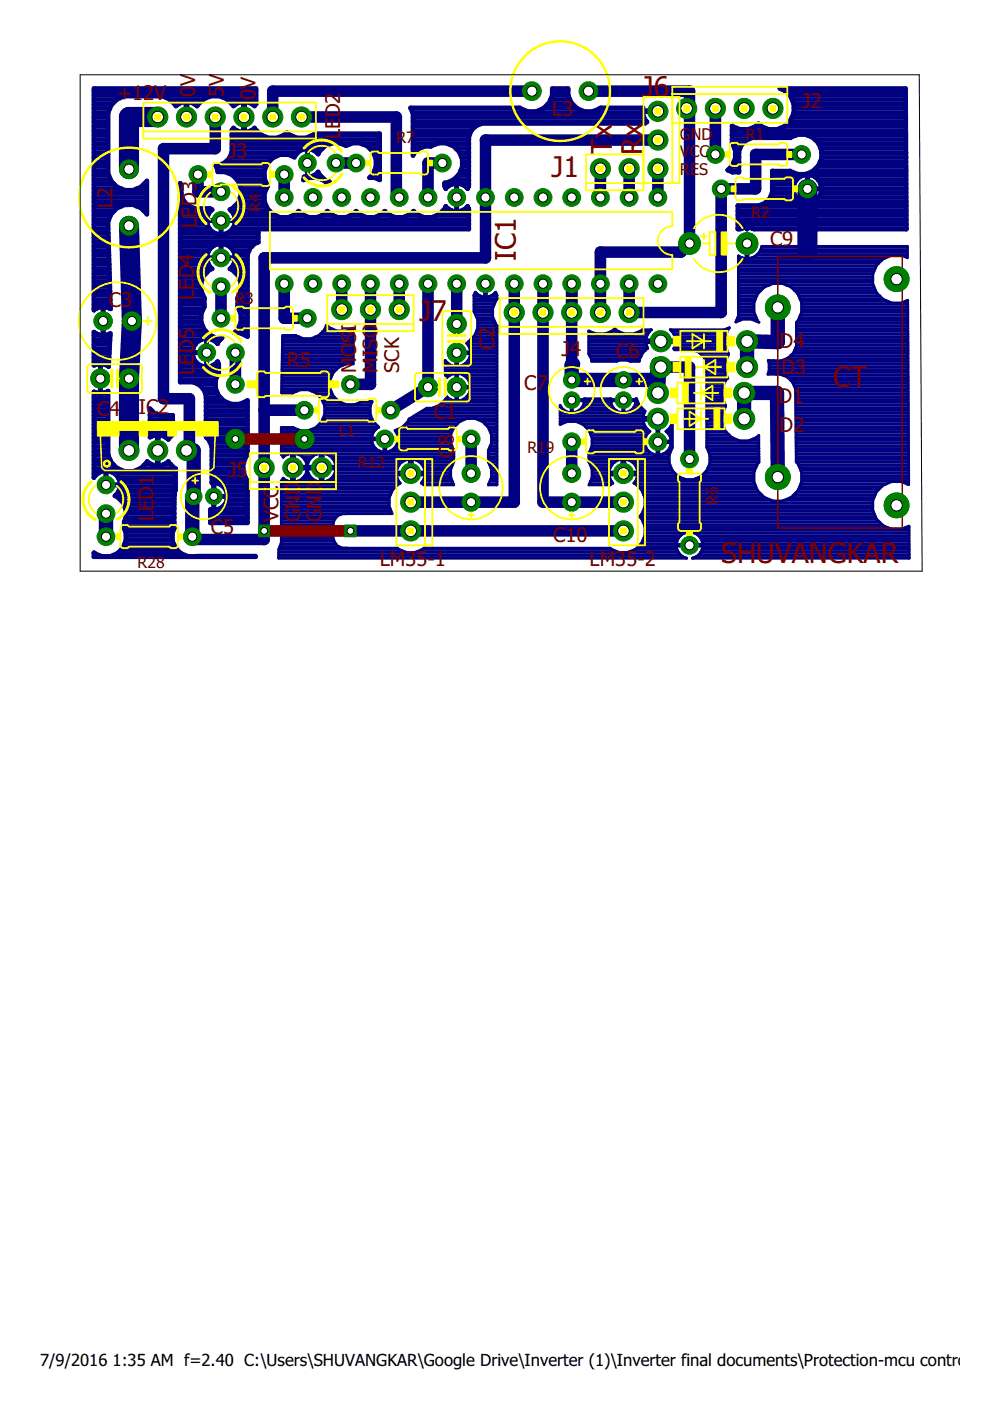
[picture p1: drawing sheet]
<svg xmlns="http://www.w3.org/2000/svg" width="210mm" height="297mm" viewBox="0 0 210 297" stroke-linecap="round" stroke-linejoin="round" font-family="sans-serif">
<defs><g id="words">
<g font-size="6" fill="#800000">
<text x="136.1" y="20.6">J6</text>
<text x="129.8" y="29.2" transform="rotate(-90 129.8 29.2)">x</text>
<text x="136.1" y="29" transform="rotate(-90 136.1 29)">x</text>
<text x="129.8" y="32.8" transform="rotate(-90 129.8 32.8)">T</text>
<text x="136.1" y="32.8" transform="rotate(-90 136.1 32.8)">R</text>
<text x="116.9" y="37.6">J1</text>
<text x="109.3" y="55.3" transform="rotate(-90 109.3 55.3)">IC1</text>
<text x="88.9" y="68.1">J</text>
<text x="91.4" y="68.1">7</text>
<text x="176.7" y="82.1">CT</text>
<text x="152.9" y="119.3">SHUVANGKAR</text>
</g>
<g font-size="4.3" fill="#800000">
<text x="24.9" y="21.2">+12V</text>
<text x="41.4" y="20.6" transform="rotate(-90 41.4 20.6)">0</text>
<text x="41.4" y="18.2" transform="rotate(-90 41.4 18.2)">V</text>
<text x="47.5" y="20.5" transform="rotate(-90 47.5 20.5)">5</text>
<text x="47.5" y="18.2" transform="rotate(-90 47.5 18.2)">V</text>
<text x="54.2" y="21.2" transform="rotate(-90 54.2 21.2)">0</text>
<text x="54.2" y="18.8" transform="rotate(-90 54.2 18.8)">V</text>
<text x="170.1" y="22.9">J2</text>
<text x="72.2" y="29.5" transform="rotate(-90 72.2 29.5)">L</text>
<text x="72.2" y="27.3" transform="rotate(-90 72.2 27.3)">ED2</text>
<text x="117.1" y="24.7">L3</text>
<text x="48.4" y="33.5">J3</text>
<text x="23.8" y="41.9" transform="rotate(-90 23.8 41.9)">2</text>
<text x="23.8" y="44.1" transform="rotate(-90 23.8 44.1)">L</text>
<text x="41.7" y="46.1" transform="rotate(-90 41.7 46.1)">E</text>
<text x="41.7" y="43.7" transform="rotate(-90 41.7 43.7)">D3</text>
<text x="41.7" y="48.3" transform="rotate(-90 41.7 48.3)">L</text>
<text x="163.3" y="52.2">C9</text>
<text x="41.1" y="59" transform="rotate(-90 41.1 59)">D</text>
<text x="41.1" y="56.1" transform="rotate(-90 41.1 56.1)">4</text>
<text x="23.1" y="65">C3</text>
<text x="41.1" y="63.6" transform="rotate(-90 41.1 63.6)">L</text>
<text x="41.1" y="61.4" transform="rotate(-90 41.1 61.4)">E</text>
<text x="41.1" y="72" transform="rotate(-90 41.1 72)">5</text>
<text x="104.8" y="71.6" transform="rotate(-90 104.8 71.6)">2</text>
<text x="41.1" y="77.3" transform="rotate(-90 41.1 77.3)">ED</text>
<text x="60.9" y="77.8">R5</text>
<text x="104.8" y="74.2" transform="rotate(-90 104.8 74.2)">C</text>
<text x="119.1" y="75.5">J4</text>
<text x="130.7" y="76">C6</text>
<text x="165.3" y="73.9">D4</text>
<text x="41.1" y="79.4" transform="rotate(-90 41.1 79.4)">L</text>
<text x="75.5" y="79" transform="rotate(-90 75.5 79)">MOSI</text>
<text x="80.1" y="79" transform="rotate(-90 80.1 79)">MISO</text>
<text x="84.6" y="79" transform="rotate(-90 84.6 79)">SCK</text>
<text x="111.2" y="82.7">C7</text>
<text x="165.7" y="79.4">D3</text>
<text x="20.6" y="88.2">C</text>
<text x="23.2" y="88.2">4</text>
<text x="29.3" y="87.7">IC2</text>
<text x="92" y="88.8">C1</text>
<text x="165.1" y="85.4">D1</text>
<text x="165.3" y="91.5">D2</text>
<text x="48.4" y="101.1">J5</text>
<text x="96.2" y="97" transform="rotate(-90 96.2 97)">C8</text>
<text x="32.5" y="106" transform="rotate(-90 32.5 106)">D</text>
<text x="32.5" y="103" transform="rotate(-90 32.5 103)">1</text>
<text x="63.6" y="107.9" transform="rotate(-90 63.6 107.9)">N</text>
<text x="63.6" y="105" transform="rotate(-90 63.6 105)">D</text>
<text x="68.2" y="107.9" transform="rotate(-90 68.2 107.9)">N</text>
<text x="68.2" y="105" transform="rotate(-90 68.2 105)">D</text>
<text x="32.5" y="110.5" transform="rotate(-90 32.5 110.5)">L</text>
<text x="32.5" y="108.4" transform="rotate(-90 32.5 108.4)">E</text>
<text x="44.7" y="113.2">C5</text>
<text x="59" y="110.7" transform="rotate(-90 59 110.7)">VCC</text>
<text x="63.6" y="110.7" transform="rotate(-90 63.6 110.7)">G</text>
<text x="68.2" y="110.7" transform="rotate(-90 68.2 110.7)">G</text>
<text x="80.5" y="120">LM35-1</text>
<text x="117.3" y="115">C10</text>
<text x="125" y="120">LM35-2</text>
</g>
<g font-size="3.5">
<text x="8.5" y="289.6">7/9/2016</text>
<text x="23.9" y="289.6">1:35 AM f=2.40 C:\Users\SHUVANGKAR\Google Drive\Inverter (1)\Inverter final documents\Protection-mcu control v1.</text>
</g>
<g font-size="3.4" fill="#800000">
<text x="144.2" y="29.7">G</text>
<text x="146.5" y="29.7">ND</text>
<text x="144.2" y="33.3">V</text>
<text x="146.2" y="33.3">CC</text>
<text x="144.2" y="37">R</text>
<text x="146.3" y="37">ES</text>
</g>
<g font-size="3.3" fill="#800000">
<text x="158.1" y="29.7">R1</text>
<text x="84" y="30.2">R7</text>
<text x="55.3" y="44.9" transform="rotate(-90 55.3 44.9)">R</text>
<text x="55.3" y="42.8" transform="rotate(-90 55.3 42.8)">4</text>
<text x="159.4" y="46.1">R2</text>
<text x="49.9" y="64.4">R3</text>
<text x="71.8" y="92.4">L1</text>
<text x="75.9" y="99.2">R12</text>
<text x="111.8" y="96.1">R1</text>
<text x="115.7" y="96.1">9</text>
<text x="152.2" y="107.1" transform="rotate(-90 152.2 107.1)">R</text>
<text x="152.2" y="105" transform="rotate(-90 152.2 105)">6</text>
<text x="29.2" y="120.4">R28</text>
</g>
</g></defs>
<path d="M121.5 77.2l-.3 .2v3.2h18l.3-3.4M139.5 77.2v6.1l.3-5.8M139.5 77.2l.6 .6M164.9 65.2v7.3l-6.5-.2v5.5M39.5 95.5h1.6v9.7l-.3 .7v7.9M157.8 88.8v-5.5h6.9l.2 17.9M22.5 108.9v4.9" fill="none" stroke="#000080" stroke-width="3"/>
<g fill="none" stroke="#000080" stroke-width="2.5">
<path d="M112.8 19.3h-55v5.5M124.8 19.3h21.4v32.3l-1.8 1.8h-17.1v12.9M42 37v3.7h4.9M45.6 24.8v6.7h-10.9v53h5.5v11h-.7M60.3 37v4.9M63.9 24.8h20.1v17.1h.6M71.2 34.6h4.3M93.8 34.6h-3.1v7.3M127.3 35.8v6.1M133.4 35.8v6.1M139.5 29.7h-36.6v25h-46.9v59.7h-15.2v-.6M139.5 35.8v6.1"/>
<path d="M151.7 23v9.7M170 32.7h-9.8v7.3h-7.3v26.3h-19.5v-6.1M46.9 60.8v6.7M49.9 74.8v6.7M60.3 60.2v7.3h4.9M72.5 60.2v5.4M78.5 60.2v21.3h-4.2M84.6 60.2v5.4M90.7 60.2v21.9l-7.9 4.9M96.8 60.2v8.5M109 60.2v46.3h-21.9M115.1 60.2v46.3h17.1"/>
<path d="M121.2 60.2h.1M121.2 60.2v17.2M121.2 61.4h.1M140.1 77.8h6.1v19.5M56 87h8.5M99.9 93.1v7.3M121.2 93.7v6.7M74.3 112.6h57.9"/>
</g>
<path d="M33.4 24.8h-6.1v11.1M27.3 47.9l.7 20.2-.7 12.2v15.2M171.2 40v13.4" fill="none" stroke="#000080" stroke-width="4.3"/>
<g fill="none" stroke="#000080" stroke-width=".61">
<path d="M156.6 59.9h28.4M156.6 59.3h28.4M156.6 58.7h28.4M156.6 58.1h28.5M156.6 57.6h28.7M156.6 57h28.9M156.6 56.4h29.2M156.6 55.8h29.7M156.6 55.2h30.3M156.6 54.7h.8M158.2 54.7h.4M158.2 54.1h.4"/>
<path d="M158.2 53.5h.4M158.2 52.9h.4M158.2 52.4h.4M159.4 54.7h28.4M160.4 54.1h32M160.5 54.1a3.1 3.1 0 0 1-1.9 .7v-2.6h-.4v2.6l-1-.2-.6-.3v12.7l-.6 1.3 1.5-.6h1.8l1.6 .6a5.1 5.1 0 0 1 .5-6.9 5.1 5.1 0 0 1 7 0 5.1 5.1 0 0 1 .5 7v4.2M161 53.5h31.4M161.3 52.9h31.1M161.5 52.4v-.2h30.9v2.5a5 5 0 0 0-7.4 3.5M161.5 52.4a3.1 3.1 0 0 1-1 1.7M161.5 52.4h30.9M185 58.2a5.1 5.1 0 0 0 2 5.1 5.1 5.1 0 0 0 5.4 .4l.3 39a5.1 5.1 0 0 0-7.8 4.5 5.1 5.1 0 0 0 7.8 4.3l.1 6.8h-46"/>
<path d="M59.8 79.5h10.6M59.8 78.9h10.9M59.8 78.4h11.5M59.8 77.2h13.5M59.8 77.8h12.1M59.8 76.6h15.1M59.8 76h15.1M59.9 75.5h15M59.9 74.9h15M59.9 74.3h15M59.9 73.7h15M59.9 73.2h15"/>
<path d="M59.9 72.6h15M59.9 72h15M59.9 71.4h3.5M66.9 71.4h8M67.9 70.8h7M68.5 70.3h6.4M68.9 69.7h1.4M69.2 69.1h.3M71.5 70.2l-1.6-.7-.7-.6a4.3 4.3 0 0 1-6.5 2.2h-2.8l-.2 12.2h2.4a4.4 4.4 0 0 1 6.8 3.7 4.4 4.4 0 0 1-6.8 3.6h-2.5v5.8l.4 .5 .1-.1M73.4 70.2l1.5-.6v7.6a4.4 4.4 0 0 0-4.9 5.3 4.4 4.4 0 0 0 6.7 2.7M74.6 69.7h.3M94.4 77.2h.8"/>
<path d="M94.4 78.9h11M94.4 78.4h11M94.4 77.8h11M94.4 76.6h.2M94.4 79.5h1.1M96.6 79.2h.1M96.6 77.7l-1.3-.4-.9-.9v3.1l.3 .6 1-.7 .9-.2M96.6 77.7h.1M96.6 79.2v2.7h3.2M96.6 77.2h.4M96.6 79.5h.4M96.6 76.6h.4"/>
<path d="M96.6 76h.4M96.6 75.5h.4M97 74.9h8.4M98.2 79.5h7.2M98.5 77.2h6.9M99.1 72.6h6.3M99.1 76.6h6.3M99.3 73.2h6.1M99.5 76h5.9M99.6 73.7h5.8M99.7 75.5l.1-.5h-3.2v2.7M99.7 75.5h5.7"/>
<path d="M99.7 74.3h5.7M99.8 72h5.6M100.4 71.4h5M100.5 62.6v3.5a4.4 4.4 0 0 1-1.7 6.6l.7 1 .3 .9h-2.8v3.1a2.95 2.95 0 0 0 2.7-2.2M100.5 62.6h.1M100.5 62.6l.3-.6 1.1 .8M100.5 65.6h4M100.5 65.1h4.1M100.5 64.5h4.3M100.5 63.9h4.6M100.5 63.3h4.9M100.5 62.8h1.4"/>
<path d="M100.6 66.2h3.9M100.7 62.2h.3M100.8 70.8h4.6M100.9 66.8h3.6M101 70.3h4.4M101.1 67.4h3.4M101.2 69.7h4.2M101.3 69.1h4.1M101.3 68.5h3.7M101.3 67.9h3.5M101.9 62.8l.8 .1M102.7 62.9h.1"/>
<path d="M102.7 62.8h.4M102.7 62.2h.4M102.7 61.6h.4M102.7 61h.4M102.7 60.5h.4M104 62.8l-.9 .1v-2.6h-.4v2.6M104 62.8l1.1-.8a1.53 1.53 0 0 1 .1 1.7 4.5 4.5 0 0 0 .2 5.4v33.7h-1.9l.7-1.6v-1.7l-.7-1.6M104 62.8h1.4M104.9 62.2h.3M124.8 70.2a4.4 4.4 0 0 0 5.5-.5 4.4 4.4 0 0 0 5.9 .2h1.9l-.7 .8-.4 1.3h2.8v.6h-2.8l.3 1.2a3.9 3.9 0 0 0-1.8 2.8h-1.9l-.6-.2h-1.7l-.6 .2h-5.3v-.5l-.6-1.1zM124.8 70.3h.3M124.8 74.9h11.4"/>
<path d="M124.8 74.3h12M124.8 73.7h12.5M124.8 73.2h12.3M124.8 72.6h15M124.8 72h12.2M124.8 71.4h12.3M124.8 70.8h12.5M125.1 75.5h10.8M125.4 76h10.2M129.6 70.3h1.5M130.3 69.7h.1M135.7 70.3h2"/>
<path d="M140.4 72.6h13.3M142.5 70.3h11.7M142.9 70.8h11M142.9 73.7h11M143.1 71.4h10.6M143.2 73.2h10.5M143.2 72h10.5M147.3 74.3h6.8M148.4 74.9h6M149 75.5h5.3M149.4 76h4.7M149.6 76.6h4.2"/>
<path d="M149.9 77.2h3.8M149.9 79.5h4.1M149.9 78.9h3.9M149.9 78.4h3.8M149.9 77.8h3.8M153.7 71.4v1.9l.7 1.7a5 5 0 0 0-.1 5.2l-.5 .5M154.2 69.7h.2M154.4 69.7l.2-.2-1 .4h-11.5l.7 .8 .4 1.3h-2.8v.6h2.8l-.4 1.3 .2 .3h3.9l1.4 .5 1 1.1 .6 1.3v17.8M154.4 69.7l-.7 1.7M156.1 67.9h.7M156.4 67.4h3.9M156.6 66.8h3.5"/>
<path d="M156.6 66.2h3.3M156.6 65.6h3.3M156.6 65.1h3.3M156.6 64.5h3.3M156.6 63.9h3.4M156.6 63.3h3.6M156.6 62.8h3.8M156.6 62.2h4.1M156.6 61.6h4.7M156.6 61h5.3M156.6 60.5h6.5M160 67.9h.6"/>
<path d="M162.9 76.6h29.6M163 78.9h29.5M163.1 77.2h29.4M163.1 78.4h29.4M163.1 77.8h29.4M165.9 79.5h26.6M166.7 60.5h18.4M166.8 76h25.7M167 79.9h.1M167 79.9l1.1 1.1M167.6 75.5h24.9M167.9 61h17.5"/>
<path d="M168.2 74.9l-1 1-1.5 .6-2.8-.1 .2 .5v1.9l-.3 .6h2.7l1.5 .5M168.2 74.9h24.3M168.2 74.8v.1M168.5 74.3h24M168.5 61.6h17.1M168.7 73.7h23.8M168.9 72.6l-.1 .8-.6 1.4M168.9 70.3h23.6M168.9 73.2h23.6M168.9 72.6h23.6M168.9 71.4h23.6M168.9 70.8h23.6"/>
<path d="M168.9 69.7h23.6M168.9 69.1h23.6M168.9 68.5h23.6M168.9 72h23.6M169.1 62.2h16.8M169.2 67.9h23.3M169.4 62.8h17.1M169.5 67.4h23M169.6 63.3h17.5M169.7 66.8h22.8M169.9 63.9h18.4M169.9 66.2h22.5"/>
<path d="M170 65.6h22.4M170 65.1h22.4M170 64.5h22.4M191.9 63.9h.5M59.6 96.3h1.6M59.6 95.7h21M59.6 95.1h20.1M59.6 94.5h19.6M59.6 93.9h19.3M59.6 93.4h19.2M59.6 92.8h19.2M59.6 92.2h19.3"/>
<path d="M59.6 91.6h19.6M59.6 91.1h3.5M59.7 83h3.2M59.7 82.4h10.3M59.7 81.8h10.3M59.8 81.2h10.2M59.8 80.7h10.2M59.8 80.1h10.4M60 96.8h.1M60.1 96.8l.8-.5 .9-.2v2.7h9.4l-.2-.8M61.8 99.7h.6M61.8 98.6h.6"/>
<path d="M61.8 98h.6M61.8 97.4h.6M61.8 96.8h.6M61.8 96.3h.6M62.4 99.1h5.5M63 96.3h4.3M64.1 96.8l-.8-.5-.9-.2v6.1a3.1 3.1 0 0 0 2.7-2.7l.1 .4a2.85 2.85 0 0 0 1 1.6M64.1 96.8l.8 1.2M64.1 96.8h2.1M64.6 97.4h1.1M64.9 98l.2 .8 .3-.8M64.9 98h.5"/>
<path d="M65.1 99.7h.1M65.1 98.6h.1M66 91.1h13.6M66.2 83h4M66.2 96.8l.8-.5 .9-.2v6.1l-.9-.2-.8-.5M66.2 96.8l-.8 1.2M67.1 90.5h13.1M67.2 83.5h3.3M67.7 89.9h11.9M67.8 84.1h3M67.9 99.7h.6M67.9 98.6h.6"/>
<path d="M67.9 98h.6M67.9 97.4h.6M67.9 96.8h.6M67.9 96.3h.6M68.2 89.3h10.9M68.3 84.7h3.1M68.5 88.8h10.4M68.5 99.1h15.8M68.5 85.3h3.6M68.7 88.2h9.9M68.7 85.9h9.9M68.9 87.6h9.6"/>
<path d="M68.9 87h9.6M68.9 86.4h9.6M69.1 96.3h27.1M70.2 96.8l-.8-.5-.9-.2v6.1a3.1 3.1 0 0 0 2.7-2.7h-9.4v2.7l-.9-.2-.8-.5M70.2 96.8l.8 1.2M70.2 96.8h26M70.7 97.4h15.6M71 98h14.2M71.2 99.7h12.9M71.2 98.6h13.4M76.4 85.3h2.4M76.8 85.1l-.1 .1"/>
<path d="M76.8 85.1h2.1a4.2 4.2 0 0 0 1.4 5.5l-1.1 1-.4 1.2M78.8 92.8l2.6 .1v3l-1.3-.4-.9-1M79.2 94.5l-.4-1.3h5.6l-.4 1.3M81.4 95.7h.4M81.4 95.1h.4M81.4 94.5h.4M81.4 93.9h.4M81.4 93.4h.4M81.8 95.9h.1M82.6 95.7h13.6M83.5 95.1h12.5M84 94.5l-.9 1-1.3 .4"/>
<path d="M84 94.5h11.8M84 91.6h11.8M84.2 91.1h11.8M84.3 93.9h11.3M84.3 92.2h11.2M84.4 92.8l-2.6 .1v3M84.4 93.4h11.1M84.4 92.8h11.1M85.4 90.5h11M86 89.9h10.9M86.4 97.4a2.97 2.97 0 0 0-2.3 2.7h6a3 3 0 0 0-2.7-2.8v3.4h2.7l-.2 .8-.6 .9 .4 .2M86.4 97.4l.4-.1v3.4h-2.7l.2 .8 .6 .9-.4 .2"/>
<path d="M86.5 89.3h11.1M86.8 99.7h.6M86.8 99.1h.6M86.8 98.6h.6M86.8 98h.6M86.8 97.4h.6M86.9 88.8h18.5M87.8 97.4h8.4M87.8 88.2h17.6M88.8 87.6h16.6M89 98h7.2M89.5 98.6h6.4"/>
<path d="M89.7 87h15.7M89.9 99.1h5.8M90.1 99.7h5.4M91.9 86.4h13.5M93.3 85.9l-1.7 .7h-1.1l-3.8 2.3-.2 .5-1.2 1.2-1.5 .7 .4 .7 .2 .8M93.3 85.9h12.1M93.9 85.3h11.5M94.4 84.7h1.1M94.7 84.1l-.2 .5-1.2 1.3M94.7 84.1l1 .7 .9 .2M94.7 84.1h.1M95.5 93.9l.7 1.6"/>
<path d="M96.2 97.9l-.7 1.6v1.7l.7 1.6h-6.3l-.2-.2M96.2 95.5h.1M96.2 97.9h.1M96.2 95.5v2.4M96.6 85h.1M96.6 84.7h.4M96.6 84.1h.4M96.6 83.5h.4M96.6 83h.4M96.6 82.4h.4M96.6 81.8h.4M96.6 81.2h.4"/>
<path d="M96.6 80.7h.4M96.6 80.1h.4M98.1 84.7h7.3M98.9 84.1h6.5M99 80.1h6.4M99 88.7a4.4 4.4 0 0 0-3.5 5.2M99.4 83.5h6M99.4 80.7h6M99.6 83h5.8M99.6 81.2h5.8M99.8 81.9a2.93 2.93 0 0 0-2.8-2.7v5.8a2.92 2.92 0 0 0 2.8-2.7h-3.2v2.7M99.8 81.9h.1"/>
<path d="M99.8 82.4h5.6M99.8 81.8h5.6M100.7 88.7a4.4 4.4 0 0 1 3.5 5.2M102.2 89.3h3.2M102.8 89.9h2.6M103.4 90.5h2M103.5 97.9l1.9 .1M103.5 97.4h1.9M103.5 96.8h1.9M103.5 96.3h1.9M103.5 95.7h1.9M103.7 95.1h1.7"/>
<path d="M103.7 91.1h1.7M103.8 98.6h1.6M103.9 94.5h1.5M104 91.6h1.4M104.1 99.1h1.3M104.2 93.9l-.7 1.6v2.4M104.2 99.7h1.2M104.2 93.9h1.2M104.2 93.4h1.2M104.2 92.8h1.2M104.2 92.2h1.2M118.8 88.8h20.4"/>
<path d="M118.8 89.9h.2M118.8 89.3h17.6M118.8 88.2h17.6M118.8 87.6h17.8M118.8 87h.9M118.8 86.4h.3M121.1 87h.2M121.1 86.4h.2M121.1 85.9h.2M121.1 85.3h.2M122.8 87h7.8M123.4 86.4h6.6"/>
<path d="M123.4 89.9h13.1M123.7 85.9l.2-.9h-2.8v2.5a2.72 2.72 0 0 1-2.3-1.5v4a4.4 4.4 0 0 1 6.7 2.8M123.7 85.9a2.74 2.74 0 0 1-2.4 1.6v-2.7l.9-.1 9.9 .1v2.7a2.74 2.74 0 0 1-2.4-1.6M123.7 85.9h6M123.8 85.3h5.7M123.9 84.7v-.2h5.6v.2M124.1 90.5h12.7M124.7 91.1h12.6M124.9 97.9h.1M124.9 97.4h6.5M124.9 96.8h17M124.9 96.3h13.5"/>
<path d="M124.9 97.9l.6 1.6v1.7l-.6 1.6h4.5l.2-.2M124.9 98h5.4M125.1 91.6h12.5M125.1 95.7h12.4M125.1 98.6h4.6M125.3 92.2h11.8M125.3 95.1h11.8M125.4 99.1h4M125.5 92.8v1.7M125.5 94.5l-.6 1.6v1.8M125.5 99.7h3.7M125.5 94.5h11.3"/>
<path d="M125.5 93.9h11.2M125.5 93.4h11.2M125.5 92.8h11.3M129.7 85.9l-.2-.9h5.4l-.2 .9M131.5 97.4l.4-.1v3.4h-2.8l.2 .8 .6 .9-.3 .2M131.5 97.4a3 3 0 0 0-2.4 2.7h6.1a2.97 2.97 0 0 0-2.7-2.8v3.4h2.7l-.2 .8-.6 .9 .4 .2M131.9 99.7h.6M131.9 99.1h.6M131.9 98.6h.6M131.9 98h.6M131.9 97.4h.6M132.1 87h.2"/>
<path d="M132.1 86.4h.2M132.1 85.9h.2M132.1 85.3h.2M132.9 97.4h9M133.8 87h2.8M134.1 98h7.8M134.3 86.4h1.7M134.6 98.6h7.4M134.7 85.9h.8M134.8 85.3h.5M134.9 84.7v-.2l.6 1.5 1.3 1.2-.2 .4M135 99.1h7.3"/>
<path d="M135 84.7l-2.7 .1v2.7a2.74 2.74 0 0 0 2.4-1.6M135.2 99.7h7.3M136.6 87.6l-.2 .9h2.8l.1 2.4M136.7 93.9h.1M136.7 93.9h5.6M136.7 93.9l.2 .8 .5 .8 1 .8M138.4 96.3l.9 .2M139.2 90.5h.6M139.2 89.9h.6M139.2 89.3h.6M139.3 96.5h.1M139.3 90.9h.1"/>
<path d="M139.3 90.9v5.6M139.3 96.3h.4M139.3 95.7h.4M139.3 95.1h.4M139.3 94.5h.4M139.3 93.9h.4M139.3 93.4h.4M139.3 92.8h.4M139.3 92.2h.4M139.3 91.6h.4M139.3 91.1h.4M140.6 96.3h1.4"/>
<path d="M141.4 91.6h1.1M141.5 95.7h.7M141.7 91.1h.8M141.9 92.2h.6M141.9 95.1h.5M142.2 92.8h.3M142.2 90.5h.3M142.2 94.5h.3M142.3 93.9h.2M142.3 93.4h.2M142.3 93.9l-.4 1.2-.6 .7-.7 .5M142.3 93.9h.1"/>
<path d="M142.5 89.9h.1M142.5 94.9v-5.3l-.3 .8-1 1 .7 .8 .4 1.3h-5.6l.4-1.3 .7-.8-1-1-.4-1.3h3.4l-.1 7.4 .9-.2M142.5 94.9h.1M142.5 94.9a4.4 4.4 0 0 0 3.7 6.8 4.4 4.4 0 0 0 3.7-6.8M149.9 88.8h3.2M149.9 84.7h3.4M149.9 94.9h.1M149.9 94.5h11M149.9 93.9h11M149.9 93.4h6.7M149.9 92.8h5.3M149.9 92.2h4.7"/>
<path d="M149.9 91.6h4.1M149.9 91.1h3.7M149.9 90.5h3.5M149.9 89.9h3.3M149.9 89.3h3.2M149.9 88.2h3.2M149.9 87.6h3.3M149.9 87h3.6M149.9 86.4h3.8M149.9 85.9h3.9M149.9 85.3h3.6M149.9 84.1h3.2"/>
<path d="M149.9 83.5h3.2M149.9 83h3.2M149.9 82.4h3.2M149.9 81.8h3.5M149.9 81.2h3.7M149.9 80.7h3.9M149.9 80.1h4.4M149.9 99.7h10.1M150 95.1h10.9M150.1 99.1h10.2M150.2 95.7h10.7M150.4 98.6h10.1"/>
<path d="M150.4 96.3h10.5M150.5 98h10.4M150.5 97.4h10.4M150.5 96.8h10.4M153.8 80.7a5.2 5.2 0 0 0 0 5.4 4.7 4.7 0 0 0 .8 6.3 4.7 4.7 0 0 0 6.3-.1v5.7a5.1 5.1 0 0 0 .5 7 5.1 5.1 0 0 0 7-.1 5.1 5.1 0 0 0 .4-7l-.1-15.4-.3-.7M158.9 93.4h2M160.3 92.8h.6M167.1 80.1h25.4M167.7 80.7h24.8M168.1 81.1l.3 .7M168.1 81v.1M168.2 81.2h24.3"/>
<path d="M168.4 81.8h24.2M168.6 82.4h24M168.7 84.7h23.9M168.7 84.1h23.9M168.7 83.5h23.9M168.7 83h23.9M168.7 87h23.9M168.7 86.4h23.9M168.7 85.9h23.9M168.7 85.3h23.9M168.7 88.8h23.9M168.7 88.2h23.9"/>
<path d="M168.7 87.6h23.9M168.8 91.1h23.8M168.8 90.5h23.8M168.8 89.9h23.8M168.8 89.3h23.8M168.8 93.4h23.8M168.8 92.8h23.8M168.8 92.2h23.8M168.8 91.6h23.8M168.8 95.7h23.8M168.8 95.1h23.8M168.8 94.5h23.8"/>
<path d="M168.8 93.9h23.8M168.8 97.4h23.8M168.8 96.8h23.8M168.8 96.3h23.8M168.9 98h23.7M169.3 98.6h23.3M169.5 99.1h23.1M169.8 99.7h22.9M59.1 118.2h86M59.1 117.6h85.2M59.1 117.1h26.9M59.1 116.5h25.5"/>
<path d="M59.3 115.9h12.5M59.6 115.3h11.6M59.6 114.7h11.2M59.6 114.2h11M59.6 113.6h11M59.6 113h11M59.6 112.4h11M59.6 111.8h11M59.6 111.3h11M59.6 110.7h11.1M59.6 110.1h11.4M59.6 109.5h11.8"/>
<path d="M59.6 109h12.9M59.6 108.4h23.3M59.6 107.8h23.1M59.6 107.2h22.9M59.6 106.7h22.9M59.6 106.1h22.9M59.6 105.5h22.9M59.6 104.9h23.2M59.6 104.4h23.4M59.6 103.8h23.7M59.6 103.2h24.3M59.6 102.6h24.9"/>
<path d="M59.6 102h1.5M60 101.5h.1M60.1 101.5l-.1-.1-.4 .6v13.1l-.5 1.3v1.9h86.5M61.8 102h.6M61.8 101.5h.6M61.8 100.9h.6M61.8 100.3h.6M63.1 102h4.1M64.1 101.5h2.1M64.6 100.9h1.1M64.9 100.3h.5M67.9 102h.6"/>
<path d="M67.9 101.5h.6M67.9 100.9h.6M67.9 100.3h.6M69.2 102h15.3M70.2 101.5h14M70.7 100.9h13.4M71 100.3h15.8M73.6 108.9h-.1M84.5 102.6a4.6 4.6 0 0 0-1.4 6.3h-10.5l-.9 .4-.7 .7-.4 .9v3.4a2.5 2.5 0 0 0 3 1.9h10.7a4.4 4.4 0 0 0 5.6 0h39.5a4.6 4.6 0 0 0 6.2-.5 4.6 4.6 0 0 0 0-6.2 4.5 4.5 0 0 0-.8-6.9M87.4 100.3h8.1M88.2 117.1h42.9M89.6 116.5h40.1"/>
<path d="M89.6 102h6.3M89.7 102.6h6.4M89.9 101.5h5.8M90.1 100.9h5.4M103.6 102.6h1.8M103.9 102h1.5M104.1 101.5h1.3M104.2 100.9h1.2M104.2 100.3h1.2M125 102.6h4.6M125.2 102h4.4M125.5 101.5h3.8"/>
<path d="M125.5 100.9h3.7M125.5 100.3h6.4M132.5 100.3h10.5M133.3 117.1h10.5M134.7 116.5h8.8M134.7 102h25.2M134.8 102.6h25.2M135 101.5h9.9M135.2 100.9h8.4M135.3 115.9h8.1M135.4 103.2h24.9M135.6 109.5h50"/>
<path d="M135.9 115.3h7.5M135.9 103.8h24.6M136.1 109h49.3M136.1 110.1h49.8M136.2 114.7h7.3M136.2 104.4h24.7M136.3 108.4h48.8M136.4 110.7h50.1M136.5 114.2h7.3M136.5 104.9h25M136.6 107.8h48.4M136.6 111.3h50.5"/>
<path d="M136.7 113.6h7.6M136.7 105.5h25.5M136.8 113h8.3M136.8 112.4h55.9M136.8 111.8h51.4M136.8 107.2h48.2M136.8 106.7h48.2M136.8 106.1h26.8M143.4 115.8h.1M143.4 115.8l.2 .9 .5 .7 1 .8M145.1 113l.9-.2v3h-2.6M145.1 118.2l.4 .1"/>
<path d="M146 115.3h.4M146 114.7h.4M146 114.2h.4M146 113.6h.4M146 113h.4M146.4 112.8v3h2.6M146.4 112.8h.1M146.4 112.8a2.82 2.82 0 0 1 2.6 2.6h-5.6a2.78 2.78 0 0 1 1.7-2.4M147.3 113h45.4M147.3 118.2l-.4 .1M147.3 118.2h45.5M147.6 101.5h12.3"/>
<path d="M148.1 117.6h44.6M148.1 113.6h44.6M148.6 117.1h44.1M148.6 114.2h44.1M148.8 100.9h11.1M148.9 116.5h43.8M148.9 114.7h43.8M149 115.8l-.2 .9-.5 .7-1 .8M149 115.8h.1M149 115.9h43.7M149 115.3h43.7M149.4 100.3h10.5"/>
<path d="M166.2 106.1h18.9M167.6 105.5h17.7M168.3 104.9h17.2M168.9 104.4h16.9M169.3 103.8h17M169.5 103.2h17.4M169.8 102.6h18.1M170 102h22.7M170 101.5h22.7M170 100.9h22.7M170 100.3h22.7M192 111.8h.7"/>
<path d="M192.3 102.6h.4"/>
</g>
<g fill="none" stroke="#000080" stroke-width=".99">
<path d="M19.9 19.2h34.4M117.1 19.2h3.4M166.4 19.2l-1-.4h26.6l.2 29.8-32.5-.1a3.3 3.3 0 0 0-2.8 .1h-.5v-5h4.5l1.3-.5 1-1 .5-1.4v-4.4h3.9a4.3 4.3 0 0 0 6.7-3.6 4.3 4.3 0 0 0-6.7-3.5h-8.1l-1.3 .5-1 1-.5 1.3v4.5h-1.4l-1-.4a4.1 4.1 0 0 0 .9-5.8l.1-3.5M166.4 19.2a4.5 4.5 0 0 1 0 7.6M166.4 19.2h25.6M19.9 24.9h3M19.9 40h5.7M19.9 39h4.3M19.9 38.1h3.6M19.9 37.1h3.2M19.9 36.2h3M19.9 35.3h3"/>
<path d="M19.9 34.3h3M19.9 33.4h3M19.9 32.4h3M19.9 31.5h3M19.9 30.5h3M19.9 29.6h3M19.9 28.7h3M19.9 27.7h3M19.9 26.8h3M19.9 25.8h3M19.9 23.9h3M19.9 23h3.4"/>
<path d="M19.9 22.1h3.9M19.9 21.1h4.9M19.9 20.2h34.4M29.1 40h2M30.5 39h.6M36 21.1h7.1M37 22.1h.8M37.8 22.1l-.5 .4-1.3-1.5-1.7-.6h-7.8l-1.7 .6-1.2 1.3-.7 1.6v12.9a4.5 4.5 0 0 0 3.6 3.5 4.5 4.5 0 0 0 4.6-1.9v7a4.5 4.5 0 0 0-4.7-2 4.5 4.5 0 0 0-3.5 3.7l.5 18.4a3 3 0 0 0-3.5 .3v-47h34.4v3.3M37.8 22.1l1-.4 .6-.1v3.1h.3v-3.1l.6 .1 .9 .4M38.2 40h.2M38.2 39h.1M39.4 23.9h.3"/>
<path d="M39.4 23h.3M39.4 22.1h.3M41.2 22.1l.6 .4a4.5 4.5 0 0 1 7.7 0l.5-.4M41.2 22.1h.9M45.8 35.3h10.6M46.2 36.2h9.9M47.8 34.3h9.2M48.2 21.1h6.1M48.7 33.4h9.3M49.1 32.4h14M49.2 31.5h19.2M49.2 30.5h20.8"/>
<path d="M49.2 29.6h31.3M49.2 28.7h6.3M49.2 27.7h1.1M49.2 22.1h.8M49.3 37.1h6.8M50 22.1l1-.4 .6-.1v3.1h.3v-3.1l.6 .1 .9 .4M50.2 38.1h6M50.7 39h5.9M51.1 40h5.4M51.6 27.7h.3M51.6 26.8h.3M51.6 25.8h.3"/>
<path d="M51.6 23.9h.3M51.6 23h.3M51.6 22.1h.3M53.1 27.7h1.3M53.4 22.1l.6 .4 .3-.4M53.4 22.1h.9M56.7 39.5a4.2 4.2 0 0 0 .8 5.7 4.2 4.2 0 0 0 5.8-.4 4 4 0 0 0 6.1 0 4 4 0 0 0 6.1 0 4 4 0 0 0 6.1 0 4 4 0 0 0 6.1 0 4.1 4.1 0 0 0 6.8-1 3 3 0 0 0 4.7 0l.2 .5v4.3h-44.6v2.8l-.8 .3-1 1-.5 1.3v17.4l-1.8-.8h-1a4.1 4.1 0 0 0 .7-5.5M56.7 39.4a4.3 4.3 0 0 1 .4-5.3 4.3 4.3 0 0 1 5.3-.8 2.98 2.98 0 0 1 5.1-.6 4.1 4.1 0 0 1 5.9-1.8 4.2 4.2 0 0 1 5.6 1.1 4.2 4.2 0 0 1-.7 5.7h1.1l1.1 .4v-9.8h-13.8a4.3 4.3 0 0 1-5.8-.2 4.4 4.4 0 0 1-6.9-1l-.2 .2a3.2 3.2 0 0 1-1.9 .7v-3.1h-.3v3.1l-1.1-.2-1-.7-.3 .5v4.6a3.4 3.4 0 0 1-3.5 2.9l.5 1.3a4.2 4.2 0 0 1 4.7 2.9 4.2 4.2 0 0 1-2.2 5.1l.9 1.2M56.7 39.4v.1M60.2 28.7h1.4M64.4 38.1h.1M64.5 37.5a2.92 2.92 0 0 0 3-1.1l.2 .5 1.2 1.2 .9 .4-.4 .5a4 4 0 0 0-5.1-.8z"/>
<path d="M65.2 31.6v5.9M65.2 34.6h.1M65.2 37.1h.1M65.2 36.2h.1M65.2 35.3h.1M65.2 34.3h.1M65.2 33.4h.1M65.2 32.4h.1M66.3 28.7h14.2M66.7 37.1h1.2M67.2 32.4h.4M68.2 38.1h.6"/>
<path d="M72.5 30.5h1.7M76.8 30.5h3.7M78.4 31.5h2.1M78.9 37.1h1.6M79.2 32.4h1.3M79.4 36.2h1.1M79.6 33.4h.9M79.7 35.3h.8M79.7 34.3h.8M80.4 38.1h.1M87.1 23h23.3M87.5 23.9h48.8"/>
<path d="M87.6 24.9h48.9M87.6 32.4h.3M87.6 31.5h1.3M87.6 30.5h4.9M87.6 29.6h11.8M87.6 28.7h11.9M87.6 27.7h12.3M87.6 26.8h13.3M87.6 25.8h49.6M91.4 31a4.3 4.3 0 0 1 6.4 2 4.3 4.3 0 0 1-3.5 5.8v.7l.2 .5M91.4 31h.1M94.3 39h1.6"/>
<path d="M94.5 40a3 3 0 0 1 4.7 0M94.5 40h.1M95.1 30.5h4.3M96.2 38.1h3.2M96.6 31.5h2.8M96.8 38.9v6M96.8 40h.1M96.8 39h.1M97.2 37.1h2.2M97.5 32.4h1.9M97.7 36.2h1.7M97.7 39h1.7"/>
<path d="M97.9 33.4h1.5M98 35.3h1.4M98 34.3h1.4M99.1 40h.1M110.3 23l-.1-.1h-23.1l.5 1.2v8.9a3.4 3.4 0 0 1 3.8-2M115.2 23h7.2M116.1 22.1h5.3M116.7 21.1h4.1M117.1 20.2v-1.4h3.4v1.4M117.1 20.2a4.4 4.4 0 0 1-6.8 2.8M117.1 20.2h3.4M120.5 20.2a4.4 4.4 0 0 0 6.7 2.8"/>
<path d="M127.2 23h9.1M127.2 23l.1-.1h9v.6h3.1v.2h-3.1l.2 1.1 .7 1-.5 .4h-34.5l-1.3 .5-1 1-.5 1.3v10.5l-.2 .5M154.6 36.2h2.1M155.1 35.3h1.6M155.2 29.6h3.4M155.2 28.7h13.6M155.2 27.7h36.8M155.2 26.8h.1M155.3 26.8l1.6 .6h1.8l1.6-.6M155.3 30.5h2.1M155.6 34.3h1.1M155.7 31.5h1.2"/>
<path d="M155.9 33.4h.8M155.9 32.4h.8M160.3 26.8h1.1M160.3 26.8l.5-.6 .6 .6M161.4 26.8l1.6 .6h1.8l1.6-.6M163.7 40h4.5M163.7 39h4.7M163.7 38.1h5.2M163.7 37.1h6.8M166.4 26.8h25.6M167.3 25.8h24.7M167.3 20.2h24.7"/>
<path d="M167.9 24.9h24.1M167.9 21.1h24.1M168.3 23.9h23.7M168.3 22.1h23.7M168.3 23h23.7M171.1 28.7h20.9M171.2 37.1v5.9M171.2 40h.1M171.2 39h.1M171.2 38.1h.1M171.2 37.1h.1M171.9 37.1h20.2"/>
<path d="M172.4 36.2h19.7M172.8 29.6h19.3M173.4 35.3h18.7M173.4 38.1h18.7M173.6 30.5h18.5M173.9 34.3h18.2M174 39h18.1M174 31.5h18.1M174.2 40h17.9M174.2 33.4h17.9M174.2 32.4h17.9M19.9 41.9h11.2"/>
<path d="M19.9 59.8h3.4M19.9 58.8h3.3M19.9 57.9h3.3M19.9 57h3.3M19.9 56h3.3M19.9 55.1h3.2M19.9 54.1h3.2M19.9 53.2h3.2M19.9 52.2h3.1M19.9 51.3h3.1M19.9 50.4h3.1M19.9 49.4h3"/>
<path d="M19.9 48.5h3M19.9 47.5h3M19.9 46.6h3.2M19.9 45.6h3.6M19.9 44.7h4.3M19.9 43.8h5.8M19.9 42.8h11.2M19.9 40.9h11.2M29 43.8h2.1M30.5 44.7h.6M38.2 41.9h.5M38.2 59.8h4.5"/>
<path d="M38.2 58.8h4.9M38.2 57.9h5.6M38.2 57h6.7M38.2 56h6M38.2 55.1h5.7M38.2 54.1h5.7M38.2 53.2h6.1M38.2 52.2h6.9M38.2 51.3h16.6M38.2 50.4h16.6M38.2 49.4h7.3M38.2 48.5h6.2"/>
<path d="M38.2 47.5h5.8M38.2 46.6h5.7M38.2 45.6h5.9M38.2 44.7h6.5M38.2 43.8h2M38.2 42.8h.9M38.2 40.9h.2M43.9 46.8h5.9M43.9 54.7h5.9M44.1 45.6a3 3 0 0 0 2.8 4.2 3 3 0 0 0 2.7-4.2M44.4 44.2h-3.1a3.9 3.9 0 0 1-2.9-4.8l-.2-.5v42.1h2.7l1.3 .5 1 1 .5 1.3v8.9l.6 .6 .6 1.4v7.7a2.87 2.87 0 0 1 3.3 3 2.87 2.87 0 0 1-3.6 2.6v2.8h7.9v-8.9a4.3 4.3 0 0 1 0-5.5v-11.5a4.3 4.3 0 0 1-5.6-.3 4.3 4.3 0 0 1-.5-5.5v-1.9l-.3-.5M44.4 44.2h.1"/>
<path d="M44.5 44.2l.5 .2-.9 1.2M44.9 57a3 3 0 0 1-.2-4.4 3 3 0 0 1 4.3 0 3 3 0 0 1-.2 4.4M44.9 57h.1a4.2 4.2 0 0 0-1.7 6.2v1.9M46.9 46.8v2.9M46.9 51.7v3M46.9 54.1h.1M46.9 53.2h.1M46.9 52.2h.1M46.9 49.4h.1M46.9 48.5h.1M46.9 47.5h.1M48.2 49.4h6.6"/>
<path d="M48.6 52.2h4.8M48.8 57h-.1a4.2 4.2 0 0 1 1.7 6.2v1.9M48.8 57h3.7M49 44.7h8.1M49.3 48.5h50.1M49.4 53.2h3.4M49.5 56h3M49.6 45.6h8.8M49.7 43.8h6.8M49.7 47.5h49.7M49.8 54.1h2.7M49.8 55.1h2.7"/>
<path d="M49.8 46.6h49.6M49.9 57.9h2.6M50.5 42.8h5.6M50.6 58.8h1.9M50.9 41.9h5.2M51 59.8h1.5M51.1 40.9h5M62.2 45.6h2.3M68.3 45.6h2.2M74.4 45.6h2.2M80.5 45.6h2.2M86.6 45.6h2.2"/>
<path d="M92.6 45.6h6.8M93.9 44.7h1.9M96.8 41.9h.1M96.8 44.7h.1M96.8 43.8h.1M96.8 42.8h.1M96.8 40.9h.1M97.8 44.7h1.6M156.4 48.5h.8M156.4 47.5h35.8M156.4 46.6h35.8M156.4 45.6h35.8"/>
<path d="M156.4 44.7h35.8M156.4 43.8h35.8M158.4 48.2v.4M158.4 48.5h.1M159.6 48.5h32.6M162.5 42.8h7.5M163.3 41.9h5.5M163.7 40.9h4.6M168.2 40h6M171.2 41.9h.1M171.2 42.8h.1M171.2 40.9h.1"/>
<path d="M172.4 42.8h19.7M173.6 41.9h18.5M174.1 40.9h18M19.9 71.1h3.5M19.9 76.8h3.2M19.9 75.8h3.2M19.9 74.9h3.3M19.9 73.9h3.3M19.9 73h3.4M19.9 72.1h3.4M19.9 65.4h.5M19.9 64.5h3.5"/>
<path d="M19.9 63.6h3.5M19.9 62.6h3.4M19.9 61.7h3.4M19.9 60.7h3.4M21.3 77.2v6.2M21.3 79.6h.1M21.3 78.7h.1M21.3 77.7h.1M21.6 71.1l-.9-.2-.8-.5v7.1a3 3 0 0 1 3.1 .2M21.9 65.1v6M21.9 68.1h.1M21.9 70.2h.1"/>
<path d="M21.9 69.2h.1M21.9 68.3h.1M21.9 67.3h.1M21.9 66.4h.1M21.9 65.4h.1M22.1 71.1l1.3-.4-.4 7M23 77.7h.1M23.3 65.4h.1M38.2 71.1h6.4M38.2 79.6h7.9M38.2 78.7h8.2M38.2 77.7h5"/>
<path d="M38.2 76.8h3.4M38.2 75.8h2.8M38.2 74.9h2.6M38.2 73.9h2.8M38.2 73h3.2M38.2 72.1h4.4M38.2 70.2h5.4M38.2 69.2h4.8M38.2 68.3h4.5M38.2 67.3h4.5M38.2 66.4h4.6M38.2 65.4h4.9"/>
<path d="M38.2 64.5h5.1M38.2 63.6h5.1M38.2 62.6h4.9M38.2 61.7h4.5M38.2 60.7h4.5M40.8 74.8h3M43.3 65.1a4.2 4.2 0 0 0-.2 4.5 4.2 4.2 0 0 0 4 2.1l-.8 .7-.2 .5a2.99 2.99 0 0 0-4.3-.3 2.99 2.99 0 0 0-.1 4.3 2.99 2.99 0 0 0 4.4-.2M43.3 65.1h.1M43.8 71.8v6M43.8 77.7h.1M43.8 76.8h.1M43.8 75.8h.1"/>
<path d="M43.8 74.9h.1M43.8 73.9h.1M43.8 73h.1M43.8 72.1h.1M44.4 77.7h2M45 72.1h1.7M46.1 76.8h.1M50.1 70.2h2.4M50.4 65.1h.1M50.4 64.5h2.1M50.4 63.6h2.1M50.6 65.4h1.9"/>
<path d="M50.7 62.6h1.8M50.7 69.2h1.8M51 66.4h1.5M51 61.7h1.5M51.1 68.3h1.4M51.1 67.3h1.4M51.1 60.7h1.4M52 71.1h.5M19.9 88.1h3M19.9 83.4h1.1M19.9 95.6h3M19.9 99.4h5.2"/>
<path d="M19.9 98.4h4.1M19.9 97.5h3.5M19.9 96.6h3.1M19.9 94.7h3M19.9 93.7h3M19.9 92.8h3M19.9 91.9h3M19.9 90.9h3M19.9 90h3M19.9 89h3M19.9 87.1h3M19.9 86.2h3"/>
<path d="M19.9 85.3h3M19.9 84.3h3M21.3 80.3h.1M21.3 82.4h.1M21.3 81.5h.1M21.3 80.5h.1M21.6 83.4h1.3M22.5 99.8v3h3M22.9 82.9v13.5a4.5 4.5 0 0 0 3.7 3.6 4.5 4.5 0 0 0 4.6-2.2l1 .7 1.1 .2v-3.1h.3v3.1h.1a3.2 3.2 0 0 0 2-.9l1.5 1.6v4.4l-.2 .6-.1 1.9v5.8a4.2 4.2 0 0 0 .6 4.4 4.2 4.2 0 0 0 4.2 1.4h12.5v.1h-34.3v-.8a4.2 4.2 0 0 0 5.2-.1 4.2 4.2 0 0 0 1.2-5v-1.5a4 4 0 0 0-1.9-5.5 2.99 2.99 0 0 0 .1-4.6 2.99 2.99 0 0 0-4.6 .8v-18.2h.2a3.1 3.1 0 0 0 2.8-.2M29.6 99.4h7.6M30.7 98.4h1.4M31.8 88.1h4.8v4l-.9 1.1-.1-.2a3.2 3.2 0 0 0-2-.7v3.1h-.3v-3.1l-1.5 .4v-6l.9 .8 1.3 .6"/>
<path d="M31.8 91.9h4.8M31.8 90.9h4.8M31.8 90h4.8M31.8 89h4.8M31.8 87.1h.5M33.3 98.4h.3M33.3 97.5h.3M33.3 96.6h.3M33.3 94.7h.3M33.3 93.7h.3M33.3 92.8h.3M34.8 98.4h1.4"/>
<path d="M35.2 92.8h.8M38.2 80.5h7.5M42 81.5h3.7M43.1 82.4h2.6M43.5 83.4h2.6M43.7 88.1h8.8M43.7 91.9h8.8M43.7 90.9h8.8M43.7 90h8.8M43.7 89h8.8M43.7 87.1h8.8M43.7 86.2h8.8"/>
<path d="M43.7 85.3h4.3M43.7 84.3h3.1M43.8 92.8h8.7M44.5 93.7h8M44.9 94.7h7.6M44.9 95.6h7.6M44.9 99.4h6.7M44.9 98.4h6.7M44.9 97.5h7M44.9 96.6h7.4M51.8 85.3h.7M19.9 117.3h.2"/>
<path d="M19.9 100.4h.9M22.5 102.2h.1M22.5 101.3h.1M22.5 100.4h.1M24.2 100.4h13M24.5 105.1h12.4M24.9 117.3h13.5M25.1 101.3h12.1M25.2 104.1h11.9M25.4 102.2h11.8M25.4 103.2h11.8M25.5 106h11.4"/>
<path d="M25.8 116.4h11.6M26.2 107h10.7M26.3 111.7h10.6M26.3 110.7h10.6M26.4 115.4h10.5M26.5 112.6h10.2M26.6 107.9h10.3M26.7 109.8h10.2M26.7 114.5h9.9M26.7 113.5h9.9M26.7 108.8h10.2M44.6 110.7h7.9"/>
<path d="M44.6 109.8h7.9M44.6 108.8h7.9M44.9 102.2h7.6M44.9 101.3h7.2M44.9 100.4h6.8M45.3 102.4v5.7M45.3 105.2h2.9M45.3 107.9h.1M45.3 107h.1M45.3 106h.1M45.3 105.1h.1M45.3 104.1h.1"/>
<path d="M45.3 103.2h.1M46.5 107.9h6M47.3 103.2h5.2M47.6 107h4.9M48 104.1h4.5M48.1 106h4.4M48.2 105.1h4.3"/>
<circle cx="171.2" cy="40.1" r="3"/>
</g>
<circle cx="21.9" cy="68.1" r="1.93" fill="#008000" stroke="#008000" stroke-width=".21"/>
<circle cx="21.9" cy="68.1" r=".97" fill="#fff" stroke="#000" stroke-width=".21"/>
<circle cx="28" cy="68.1" r="1.93" fill="#008000" stroke="#008000" stroke-width=".21"/>
<circle cx="28" cy="68.1" r=".97" fill="#fff" stroke="#000" stroke-width=".21"/>
<circle cx="27.3" cy="80.3" r="2.01" fill="#008000" stroke="#008000" stroke-width=".21"/>
<circle cx="27.3" cy="80.3" r=".97" fill="#fff" stroke="#000" stroke-width=".21"/>
<circle cx="21.3" cy="80.3" r="2.01" fill="#008000" stroke="#008000" stroke-width=".21"/>
<circle cx="21.3" cy="80.3" r=".97" fill="#fff" stroke="#000" stroke-width=".21"/>
<circle cx="45.3" cy="105.2" r="1.76" fill="#008000" stroke="#008000" stroke-width=".21"/>
<circle cx="45.3" cy="105.2" r=".85" fill="#fff" stroke="#000" stroke-width=".21"/>
<circle cx="41.1" cy="105.2" r="1.76" fill="#008000" stroke="#008000" stroke-width=".21"/>
<circle cx="41.1" cy="105.2" r=".85" fill="#fff" stroke="#000" stroke-width=".21"/>
<circle cx="27.3" cy="95.5" r="2.14" fill="#008000" stroke="#008000" stroke-width=".21"/>
<circle cx="27.3" cy="95.5" r="1.23" fill="#fff" stroke="#000" stroke-width=".21"/>
<circle cx="33.4" cy="95.5" r="2.14" fill="#008000" stroke="#008000" stroke-width=".21"/>
<circle cx="33.4" cy="95.5" r="1.23" fill="#fff" stroke="#000" stroke-width=".21"/>
<circle cx="39.5" cy="95.5" r="2.14" fill="#008000" stroke="#008000" stroke-width=".21"/>
<circle cx="39.5" cy="95.5" r="1.23" fill="#fff" stroke="#000" stroke-width=".21"/>
<circle cx="146.2" cy="115.6" r="1.88" fill="#008000" stroke="#008000" stroke-width=".21"/>
<circle cx="146.2" cy="115.6" r=".97" fill="#fff" stroke="#000" stroke-width=".21"/>
<circle cx="146.2" cy="97.3" r="1.88" fill="#008000" stroke="#008000" stroke-width=".21"/>
<circle cx="146.2" cy="97.3" r=".97" fill="#fff" stroke="#000" stroke-width=".21"/>
<circle cx="139.5" cy="83.3" r="2.24" fill="#008000" stroke="#008000" stroke-width=".21"/>
<circle cx="139.5" cy="83.3" r="1.31" fill="#fff" stroke="#000" stroke-width=".21"/>
<circle cx="157.8" cy="83.3" r="2.24" fill="#008000" stroke="#008000" stroke-width=".21"/>
<circle cx="157.8" cy="83.3" r="1.31" fill="#fff" stroke="#000" stroke-width=".21"/>
<circle cx="157.8" cy="88.8" r="2.24" fill="#008000" stroke="#008000" stroke-width=".21"/>
<circle cx="157.8" cy="88.8" r="1.31" fill="#fff" stroke="#000" stroke-width=".21"/>
<circle cx="139.5" cy="88.8" r="2.24" fill="#008000" stroke="#008000" stroke-width=".21"/>
<circle cx="139.5" cy="88.8" r="1.31" fill="#fff" stroke="#000" stroke-width=".21"/>
<circle cx="140.1" cy="77.8" r="2.24" fill="#008000" stroke="#008000" stroke-width=".21"/>
<circle cx="140.1" cy="77.8" r="1.31" fill="#fff" stroke="#000" stroke-width=".21"/>
<circle cx="158.4" cy="77.8" r="2.24" fill="#008000" stroke="#008000" stroke-width=".21"/>
<circle cx="158.4" cy="77.8" r="1.31" fill="#fff" stroke="#000" stroke-width=".21"/>
<circle cx="158.4" cy="72.3" r="2.24" fill="#008000" stroke="#008000" stroke-width=".21"/>
<circle cx="158.4" cy="72.3" r="1.31" fill="#fff" stroke="#000" stroke-width=".21"/>
<circle cx="140.1" cy="72.3" r="2.24" fill="#008000" stroke="#008000" stroke-width=".21"/>
<circle cx="140.1" cy="72.3" r="1.31" fill="#fff" stroke="#000" stroke-width=".21"/>
<circle cx="132.2" cy="84.8" r="1.76" fill="#008000" stroke="#008000" stroke-width=".21"/>
<circle cx="132.2" cy="84.8" r=".85" fill="#fff" stroke="#000" stroke-width=".21"/>
<circle cx="132.2" cy="80.6" r="1.76" fill="#008000" stroke="#008000" stroke-width=".21"/>
<circle cx="132.2" cy="80.6" r=".85" fill="#fff" stroke="#000" stroke-width=".21"/>
<circle cx="121.2" cy="84.8" r="1.76" fill="#008000" stroke="#008000" stroke-width=".21"/>
<circle cx="121.2" cy="84.8" r=".85" fill="#fff" stroke="#000" stroke-width=".21"/>
<circle cx="121.2" cy="80.6" r="1.76" fill="#008000" stroke="#008000" stroke-width=".21"/>
<circle cx="121.2" cy="80.6" r=".85" fill="#fff" stroke="#000" stroke-width=".21"/>
<circle cx="87.1" cy="100.4" r="2.14" fill="#008000" stroke="#008000" stroke-width=".21"/>
<circle cx="87.1" cy="100.4" r="1.23" fill="#fff" stroke="#000" stroke-width=".21"/>
<circle cx="87.1" cy="106.5" r="2.14" fill="#008000" stroke="#008000" stroke-width=".21"/>
<circle cx="87.1" cy="106.5" r="1.23" fill="#fff" stroke="#000" stroke-width=".21"/>
<circle cx="87.1" cy="112.6" r="2.14" fill="#008000" stroke="#008000" stroke-width=".21"/>
<circle cx="87.1" cy="112.6" r="1.23" fill="#fff" stroke="#000" stroke-width=".21"/>
<circle cx="81.6" cy="93.1" r="1.88" fill="#008000" stroke="#008000" stroke-width=".21"/>
<circle cx="81.6" cy="93.1" r=".97" fill="#fff" stroke="#000" stroke-width=".21"/>
<circle cx="99.9" cy="93.1" r="1.88" fill="#008000" stroke="#008000" stroke-width=".21"/>
<circle cx="99.9" cy="93.1" r=".97" fill="#fff" stroke="#000" stroke-width=".21"/>
<circle cx="132.2" cy="100.4" r="2.14" fill="#008000" stroke="#008000" stroke-width=".21"/>
<circle cx="132.2" cy="100.4" r="1.23" fill="#fff" stroke="#000" stroke-width=".21"/>
<circle cx="132.2" cy="106.5" r="2.14" fill="#008000" stroke="#008000" stroke-width=".21"/>
<circle cx="132.2" cy="106.5" r="1.23" fill="#fff" stroke="#000" stroke-width=".21"/>
<circle cx="132.2" cy="112.6" r="2.14" fill="#008000" stroke="#008000" stroke-width=".21"/>
<circle cx="132.2" cy="112.6" r="1.23" fill="#fff" stroke="#000" stroke-width=".21"/>
<circle cx="121.2" cy="100.4" r="1.88" fill="#008000" stroke="#008000" stroke-width=".21"/>
<circle cx="121.2" cy="100.4" r=".97" fill="#fff" stroke="#000" stroke-width=".21"/>
<circle cx="121.2" cy="106.5" r="1.88" fill="#008000" stroke="#008000" stroke-width=".21"/>
<circle cx="121.2" cy="106.5" r=".97" fill="#fff" stroke="#000" stroke-width=".21"/>
<circle cx="139.5" cy="93.7" r="1.88" fill="#008000" stroke="#008000" stroke-width=".21"/>
<circle cx="139.5" cy="93.7" r=".97" fill="#fff" stroke="#000" stroke-width=".21"/>
<circle cx="121.2" cy="93.7" r="1.88" fill="#008000" stroke="#008000" stroke-width=".21"/>
<circle cx="121.2" cy="93.7" r=".97" fill="#fff" stroke="#000" stroke-width=".21"/>
<circle cx="22.5" cy="108.9" r="1.88" fill="#008000" stroke="#008000" stroke-width=".21"/>
<circle cx="22.5" cy="108.9" r=".97" fill="#fff" stroke="#000" stroke-width=".21"/>
<circle cx="22.5" cy="102.8" r="1.88" fill="#008000" stroke="#008000" stroke-width=".21"/>
<circle cx="22.5" cy="102.8" r=".97" fill="#fff" stroke="#000" stroke-width=".21"/>
<circle cx="22.5" cy="113.8" r="1.88" fill="#008000" stroke="#008000" stroke-width=".21"/>
<circle cx="22.5" cy="113.8" r=".97" fill="#fff" stroke="#000" stroke-width=".21"/>
<circle cx="40.8" cy="113.8" r="1.88" fill="#008000" stroke="#008000" stroke-width=".21"/>
<circle cx="40.8" cy="113.8" r=".97" fill="#fff" stroke="#000" stroke-width=".21"/>
<circle cx="145.6" cy="23" r="2.14" fill="#008000" stroke="#008000" stroke-width=".21"/>
<circle cx="145.6" cy="23" r="1.23" fill="#fff" stroke="#000" stroke-width=".21"/>
<circle cx="151.7" cy="23" r="2.14" fill="#008000" stroke="#008000" stroke-width=".21"/>
<circle cx="151.7" cy="23" r="1.23" fill="#fff" stroke="#000" stroke-width=".21"/>
<circle cx="157.8" cy="23" r="2.14" fill="#008000" stroke="#008000" stroke-width=".21"/>
<circle cx="157.8" cy="23" r="1.23" fill="#fff" stroke="#000" stroke-width=".21"/>
<circle cx="163.9" cy="23" r="2.14" fill="#008000" stroke="#008000" stroke-width=".21"/>
<circle cx="163.9" cy="23" r="1.23" fill="#fff" stroke="#000" stroke-width=".21"/>
<circle cx="139.5" cy="41.9" r="1.88" fill="#008000" stroke="#008000" stroke-width=".21"/>
<circle cx="139.5" cy="41.9" r=".97" fill="#fff" stroke="#000" stroke-width=".21"/>
<circle cx="133.4" cy="41.9" r="1.88" fill="#008000" stroke="#008000" stroke-width=".21"/>
<circle cx="133.4" cy="41.9" r=".97" fill="#fff" stroke="#000" stroke-width=".21"/>
<circle cx="127.3" cy="41.9" r="1.88" fill="#008000" stroke="#008000" stroke-width=".21"/>
<circle cx="127.3" cy="41.9" r=".97" fill="#fff" stroke="#000" stroke-width=".21"/>
<circle cx="121.2" cy="41.9" r="1.88" fill="#008000" stroke="#008000" stroke-width=".21"/>
<circle cx="121.2" cy="41.9" r=".97" fill="#fff" stroke="#000" stroke-width=".21"/>
<circle cx="115.1" cy="41.9" r="1.88" fill="#008000" stroke="#008000" stroke-width=".21"/>
<circle cx="115.1" cy="41.9" r=".97" fill="#fff" stroke="#000" stroke-width=".21"/>
<circle cx="109" cy="41.9" r="1.88" fill="#008000" stroke="#008000" stroke-width=".21"/>
<circle cx="109" cy="41.9" r=".97" fill="#fff" stroke="#000" stroke-width=".21"/>
<circle cx="102.9" cy="41.9" r="1.88" fill="#008000" stroke="#008000" stroke-width=".21"/>
<circle cx="102.9" cy="41.9" r=".97" fill="#fff" stroke="#000" stroke-width=".21"/>
<circle cx="96.8" cy="41.9" r="1.88" fill="#008000" stroke="#008000" stroke-width=".21"/>
<circle cx="96.8" cy="41.9" r=".97" fill="#fff" stroke="#000" stroke-width=".21"/>
<circle cx="90.7" cy="41.9" r="1.88" fill="#008000" stroke="#008000" stroke-width=".21"/>
<circle cx="90.7" cy="41.9" r=".97" fill="#fff" stroke="#000" stroke-width=".21"/>
<circle cx="84.6" cy="41.9" r="1.88" fill="#008000" stroke="#008000" stroke-width=".21"/>
<circle cx="84.6" cy="41.9" r=".97" fill="#fff" stroke="#000" stroke-width=".21"/>
<circle cx="78.5" cy="41.9" r="1.88" fill="#008000" stroke="#008000" stroke-width=".21"/>
<circle cx="78.5" cy="41.9" r=".97" fill="#fff" stroke="#000" stroke-width=".21"/>
<circle cx="72.5" cy="41.9" r="1.88" fill="#008000" stroke="#008000" stroke-width=".21"/>
<circle cx="72.5" cy="41.9" r=".97" fill="#fff" stroke="#000" stroke-width=".21"/>
<circle cx="66.4" cy="41.9" r="1.88" fill="#008000" stroke="#008000" stroke-width=".21"/>
<circle cx="66.4" cy="41.9" r=".97" fill="#fff" stroke="#000" stroke-width=".21"/>
<circle cx="60.3" cy="41.9" r="1.88" fill="#008000" stroke="#008000" stroke-width=".21"/>
<circle cx="60.3" cy="41.9" r=".97" fill="#fff" stroke="#000" stroke-width=".21"/>
<circle cx="60.3" cy="60.2" r="1.88" fill="#008000" stroke="#008000" stroke-width=".21"/>
<circle cx="60.3" cy="60.2" r=".97" fill="#fff" stroke="#000" stroke-width=".21"/>
<circle cx="66.4" cy="60.2" r="1.88" fill="#008000" stroke="#008000" stroke-width=".21"/>
<circle cx="66.4" cy="60.2" r=".97" fill="#fff" stroke="#000" stroke-width=".21"/>
<circle cx="72.5" cy="60.2" r="1.88" fill="#008000" stroke="#008000" stroke-width=".21"/>
<circle cx="72.5" cy="60.2" r=".97" fill="#fff" stroke="#000" stroke-width=".21"/>
<circle cx="78.5" cy="60.2" r="1.88" fill="#008000" stroke="#008000" stroke-width=".21"/>
<circle cx="78.5" cy="60.2" r=".97" fill="#fff" stroke="#000" stroke-width=".21"/>
<circle cx="84.6" cy="60.2" r="1.88" fill="#008000" stroke="#008000" stroke-width=".21"/>
<circle cx="84.6" cy="60.2" r=".97" fill="#fff" stroke="#000" stroke-width=".21"/>
<circle cx="90.7" cy="60.2" r="1.88" fill="#008000" stroke="#008000" stroke-width=".21"/>
<circle cx="90.7" cy="60.2" r=".97" fill="#fff" stroke="#000" stroke-width=".21"/>
<circle cx="96.8" cy="60.2" r="1.88" fill="#008000" stroke="#008000" stroke-width=".21"/>
<circle cx="96.8" cy="60.2" r=".97" fill="#fff" stroke="#000" stroke-width=".21"/>
<circle cx="102.9" cy="60.2" r="1.88" fill="#008000" stroke="#008000" stroke-width=".21"/>
<circle cx="102.9" cy="60.2" r=".97" fill="#fff" stroke="#000" stroke-width=".21"/>
<circle cx="109" cy="60.2" r="1.88" fill="#008000" stroke="#008000" stroke-width=".21"/>
<circle cx="109" cy="60.2" r=".97" fill="#fff" stroke="#000" stroke-width=".21"/>
<circle cx="115.1" cy="60.2" r="1.88" fill="#008000" stroke="#008000" stroke-width=".21"/>
<circle cx="115.1" cy="60.2" r=".97" fill="#fff" stroke="#000" stroke-width=".21"/>
<circle cx="121.2" cy="60.2" r="1.88" fill="#008000" stroke="#008000" stroke-width=".21"/>
<circle cx="121.2" cy="60.2" r=".97" fill="#fff" stroke="#000" stroke-width=".21"/>
<circle cx="127.3" cy="60.2" r="1.88" fill="#008000" stroke="#008000" stroke-width=".21"/>
<circle cx="127.3" cy="60.2" r=".97" fill="#fff" stroke="#000" stroke-width=".21"/>
<circle cx="133.4" cy="60.2" r="1.88" fill="#008000" stroke="#008000" stroke-width=".21"/>
<circle cx="133.4" cy="60.2" r=".97" fill="#fff" stroke="#000" stroke-width=".21"/>
<circle cx="139.5" cy="60.2" r="1.88" fill="#008000" stroke="#008000" stroke-width=".21"/>
<circle cx="139.5" cy="60.2" r=".97" fill="#fff" stroke="#000" stroke-width=".21"/>
<circle cx="64.5" cy="87" r="1.88" fill="#008000" stroke="#008000" stroke-width=".21"/>
<circle cx="64.5" cy="87" r=".97" fill="#fff" stroke="#000" stroke-width=".21"/>
<circle cx="82.8" cy="87" r="1.88" fill="#008000" stroke="#008000" stroke-width=".21"/>
<circle cx="82.8" cy="87" r=".97" fill="#fff" stroke="#000" stroke-width=".21"/>
<circle cx="90.7" cy="82.1" r="2.01" fill="#008000" stroke="#008000" stroke-width=".21"/>
<circle cx="90.7" cy="82.1" r=".97" fill="#fff" stroke="#000" stroke-width=".21"/>
<circle cx="96.8" cy="82.1" r="2.01" fill="#008000" stroke="#008000" stroke-width=".21"/>
<circle cx="96.8" cy="82.1" r=".97" fill="#fff" stroke="#000" stroke-width=".21"/>
<circle cx="96.8" cy="68.7" r="2.01" fill="#008000" stroke="#008000" stroke-width=".21"/>
<circle cx="96.8" cy="68.7" r=".97" fill="#fff" stroke="#000" stroke-width=".21"/>
<circle cx="96.8" cy="74.8" r="2.01" fill="#008000" stroke="#008000" stroke-width=".21"/>
<circle cx="96.8" cy="74.8" r=".97" fill="#fff" stroke="#000" stroke-width=".21"/>
<circle cx="84.6" cy="65.6" r="2.14" fill="#008000" stroke="#008000" stroke-width=".21"/>
<circle cx="84.6" cy="65.6" r="1.23" fill="#fff" stroke="#000" stroke-width=".21"/>
<circle cx="78.5" cy="65.6" r="2.14" fill="#008000" stroke="#008000" stroke-width=".21"/>
<circle cx="78.5" cy="65.6" r="1.23" fill="#fff" stroke="#000" stroke-width=".21"/>
<circle cx="72.5" cy="65.6" r="2.14" fill="#008000" stroke="#008000" stroke-width=".21"/>
<circle cx="72.5" cy="65.6" r="1.23" fill="#fff" stroke="#000" stroke-width=".21"/>
<circle cx="139.5" cy="23.6" r="2.14" fill="#008000" stroke="#008000" stroke-width=".21"/>
<circle cx="139.5" cy="23.6" r="1.23" fill="#fff" stroke="#000" stroke-width=".21"/>
<circle cx="139.5" cy="29.7" r="2.14" fill="#008000" stroke="#008000" stroke-width=".21"/>
<circle cx="139.5" cy="29.7" r="1.23" fill="#fff" stroke="#000" stroke-width=".21"/>
<circle cx="139.5" cy="35.8" r="2.14" fill="#008000" stroke="#008000" stroke-width=".21"/>
<circle cx="139.5" cy="35.8" r="1.23" fill="#fff" stroke="#000" stroke-width=".21"/>
<circle cx="27.3" cy="35.9" r="1.99" fill="#008000" stroke="#008000" stroke-width=".21"/>
<circle cx="27.3" cy="35.9" r="1.08" fill="#fff" stroke="#000" stroke-width=".21"/>
<circle cx="27.3" cy="47.9" r="1.99" fill="#008000" stroke="#008000" stroke-width=".21"/>
<circle cx="27.3" cy="47.9" r="1.08" fill="#fff" stroke="#000" stroke-width=".21"/>
<circle cx="112.8" cy="19.3" r="1.99" fill="#008000" stroke="#008000" stroke-width=".21"/>
<circle cx="112.8" cy="19.3" r="1.08" fill="#fff" stroke="#000" stroke-width=".21"/>
<circle cx="124.8" cy="19.3" r="1.99" fill="#008000" stroke="#008000" stroke-width=".21"/>
<circle cx="124.8" cy="19.3" r="1.08" fill="#fff" stroke="#000" stroke-width=".21"/>
<circle cx="146.2" cy="51.6" r="2.29" fill="#008000" stroke="#008000" stroke-width=".21"/>
<circle cx="146.2" cy="51.6" r=".97" fill="#fff" stroke="#000" stroke-width=".21"/>
<circle cx="158.4" cy="51.6" r="2.29" fill="#008000" stroke="#008000" stroke-width=".21"/>
<circle cx="158.4" cy="51.6" r=".97" fill="#fff" stroke="#000" stroke-width=".21"/>
<circle cx="170" cy="32.7" r="1.88" fill="#008000" stroke="#008000" stroke-width=".21"/>
<circle cx="170" cy="32.7" r=".97" fill="#fff" stroke="#000" stroke-width=".21"/>
<circle cx="151.7" cy="32.7" r="1.88" fill="#008000" stroke="#008000" stroke-width=".21"/>
<circle cx="151.7" cy="32.7" r=".97" fill="#fff" stroke="#000" stroke-width=".21"/>
<circle cx="171.2" cy="40" r="1.88" fill="#008000" stroke="#008000" stroke-width=".21"/>
<circle cx="171.2" cy="40" r=".97" fill="#fff" stroke="#000" stroke-width=".21"/>
<circle cx="152.9" cy="40" r="1.88" fill="#008000" stroke="#008000" stroke-width=".21"/>
<circle cx="152.9" cy="40" r=".97" fill="#fff" stroke="#000" stroke-width=".21"/>
<circle cx="46.9" cy="60.8" r="1.88" fill="#008000" stroke="#008000" stroke-width=".21"/>
<circle cx="46.9" cy="60.8" r=".97" fill="#fff" stroke="#000" stroke-width=".21"/>
<circle cx="46.9" cy="54.7" r="1.88" fill="#008000" stroke="#008000" stroke-width=".21"/>
<circle cx="46.9" cy="54.7" r=".97" fill="#fff" stroke="#000" stroke-width=".21"/>
<circle cx="46.9" cy="67.5" r="1.88" fill="#008000" stroke="#008000" stroke-width=".21"/>
<circle cx="46.9" cy="67.5" r=".97" fill="#fff" stroke="#000" stroke-width=".21"/>
<circle cx="65.2" cy="67.5" r="1.88" fill="#008000" stroke="#008000" stroke-width=".21"/>
<circle cx="65.2" cy="67.5" r=".97" fill="#fff" stroke="#000" stroke-width=".21"/>
<circle cx="46.9" cy="40.7" r="1.88" fill="#008000" stroke="#008000" stroke-width=".21"/>
<circle cx="46.9" cy="40.7" r=".97" fill="#fff" stroke="#000" stroke-width=".21"/>
<circle cx="46.9" cy="46.8" r="1.88" fill="#008000" stroke="#008000" stroke-width=".21"/>
<circle cx="46.9" cy="46.8" r=".97" fill="#fff" stroke="#000" stroke-width=".21"/>
<circle cx="42" cy="37" r="1.88" fill="#008000" stroke="#008000" stroke-width=".21"/>
<circle cx="42" cy="37" r=".97" fill="#fff" stroke="#000" stroke-width=".21"/>
<circle cx="60.3" cy="37" r="1.88" fill="#008000" stroke="#008000" stroke-width=".21"/>
<circle cx="60.3" cy="37" r=".97" fill="#fff" stroke="#000" stroke-width=".21"/>
<circle cx="49.9" cy="74.8" r="1.88" fill="#008000" stroke="#008000" stroke-width=".21"/>
<circle cx="49.9" cy="74.8" r=".97" fill="#fff" stroke="#000" stroke-width=".21"/>
<circle cx="43.8" cy="74.8" r="1.88" fill="#008000" stroke="#008000" stroke-width=".21"/>
<circle cx="43.8" cy="74.8" r=".97" fill="#fff" stroke="#000" stroke-width=".21"/>
<circle cx="49.9" cy="81.5" r="1.88" fill="#008000" stroke="#008000" stroke-width=".21"/>
<circle cx="49.9" cy="81.5" r=".97" fill="#fff" stroke="#000" stroke-width=".21"/>
<circle cx="74.3" cy="81.5" r="1.88" fill="#008000" stroke="#008000" stroke-width=".21"/>
<circle cx="74.3" cy="81.5" r=".97" fill="#fff" stroke="#000" stroke-width=".21"/>
<circle cx="71.2" cy="34.6" r="1.88" fill="#008000" stroke="#008000" stroke-width=".21"/>
<circle cx="71.2" cy="34.6" r=".97" fill="#fff" stroke="#000" stroke-width=".21"/>
<circle cx="65.2" cy="34.6" r="1.88" fill="#008000" stroke="#008000" stroke-width=".21"/>
<circle cx="65.2" cy="34.6" r=".97" fill="#fff" stroke="#000" stroke-width=".21"/>
<circle cx="75.5" cy="34.6" r="1.88" fill="#008000" stroke="#008000" stroke-width=".21"/>
<circle cx="75.5" cy="34.6" r=".97" fill="#fff" stroke="#000" stroke-width=".21"/>
<circle cx="93.8" cy="34.6" r="1.88" fill="#008000" stroke="#008000" stroke-width=".21"/>
<circle cx="93.8" cy="34.6" r=".97" fill="#fff" stroke="#000" stroke-width=".21"/>
<circle cx="133.4" cy="66.3" r="2.14" fill="#008000" stroke="#008000" stroke-width=".21"/>
<circle cx="133.4" cy="66.3" r="1.23" fill="#fff" stroke="#000" stroke-width=".21"/>
<circle cx="127.3" cy="66.3" r="2.14" fill="#008000" stroke="#008000" stroke-width=".21"/>
<circle cx="127.3" cy="66.3" r="1.23" fill="#fff" stroke="#000" stroke-width=".21"/>
<circle cx="121.2" cy="66.3" r="2.14" fill="#008000" stroke="#008000" stroke-width=".21"/>
<circle cx="121.2" cy="66.3" r="1.23" fill="#fff" stroke="#000" stroke-width=".21"/>
<circle cx="115.1" cy="66.3" r="2.14" fill="#008000" stroke="#008000" stroke-width=".21"/>
<circle cx="115.1" cy="66.3" r="1.23" fill="#fff" stroke="#000" stroke-width=".21"/>
<circle cx="109" cy="66.3" r="2.14" fill="#008000" stroke="#008000" stroke-width=".21"/>
<circle cx="109" cy="66.3" r="1.23" fill="#fff" stroke="#000" stroke-width=".21"/>
<circle cx="68.2" cy="99.2" r="2.14" fill="#008000" stroke="#008000" stroke-width=".21"/>
<circle cx="68.2" cy="99.2" r="1.23" fill="#fff" stroke="#000" stroke-width=".21"/>
<circle cx="62.1" cy="99.2" r="2.14" fill="#008000" stroke="#008000" stroke-width=".21"/>
<circle cx="62.1" cy="99.2" r="1.23" fill="#fff" stroke="#000" stroke-width=".21"/>
<circle cx="56" cy="99.2" r="2.14" fill="#008000" stroke="#008000" stroke-width=".21"/>
<circle cx="56" cy="99.2" r="1.23" fill="#fff" stroke="#000" stroke-width=".21"/>
<circle cx="133.4" cy="35.8" r="2.14" fill="#008000" stroke="#008000" stroke-width=".21"/>
<circle cx="133.4" cy="35.8" r="1.23" fill="#fff" stroke="#000" stroke-width=".21"/>
<circle cx="127.3" cy="35.8" r="2.14" fill="#008000" stroke="#008000" stroke-width=".21"/>
<circle cx="127.3" cy="35.8" r="1.23" fill="#fff" stroke="#000" stroke-width=".21"/>
<circle cx="63.9" cy="24.8" r="2.14" fill="#008000" stroke="#008000" stroke-width=".21"/>
<circle cx="63.9" cy="24.8" r="1.23" fill="#fff" stroke="#000" stroke-width=".21"/>
<circle cx="57.8" cy="24.8" r="2.14" fill="#008000" stroke="#008000" stroke-width=".21"/>
<circle cx="57.8" cy="24.8" r="1.23" fill="#fff" stroke="#000" stroke-width=".21"/>
<circle cx="51.7" cy="24.8" r="2.14" fill="#008000" stroke="#008000" stroke-width=".21"/>
<circle cx="51.7" cy="24.8" r="1.23" fill="#fff" stroke="#000" stroke-width=".21"/>
<circle cx="45.6" cy="24.8" r="2.14" fill="#008000" stroke="#008000" stroke-width=".21"/>
<circle cx="45.6" cy="24.8" r="1.23" fill="#fff" stroke="#000" stroke-width=".21"/>
<circle cx="39.5" cy="24.8" r="2.14" fill="#008000" stroke="#008000" stroke-width=".21"/>
<circle cx="39.5" cy="24.8" r="1.23" fill="#fff" stroke="#000" stroke-width=".21"/>
<circle cx="33.4" cy="24.8" r="2.14" fill="#008000" stroke="#008000" stroke-width=".21"/>
<circle cx="33.4" cy="24.8" r="1.23" fill="#fff" stroke="#000" stroke-width=".21"/>
<circle cx="190.1" cy="107.1" r="2.62" fill="#008000" stroke="#008000" stroke-width=".21"/>
<circle cx="190.1" cy="107.1" r="1.21" fill="#fff" stroke="#000" stroke-width=".21"/>
<circle cx="190.1" cy="59.2" r="2.62" fill="#008000" stroke="#008000" stroke-width=".21"/>
<circle cx="190.1" cy="59.2" r="1.21" fill="#fff" stroke="#000" stroke-width=".21"/>
<circle cx="164.9" cy="101.2" r="2.62" fill="#008000" stroke="#008000" stroke-width=".21"/>
<circle cx="164.9" cy="101.2" r="1.21" fill="#fff" stroke="#000" stroke-width=".21"/>
<circle cx="164.9" cy="65.2" r="2.62" fill="#008000" stroke="#008000" stroke-width=".21"/>
<circle cx="164.9" cy="65.2" r="1.21" fill="#fff" stroke="#000" stroke-width=".21"/>
<circle cx="99.9" cy="100.4" r="1.88" fill="#008000" stroke="#008000" stroke-width=".21"/>
<circle cx="99.9" cy="100.4" r=".97" fill="#fff" stroke="#000" stroke-width=".21"/>
<circle cx="99.9" cy="106.5" r="1.88" fill="#008000" stroke="#008000" stroke-width=".21"/>
<circle cx="99.9" cy="106.5" r=".97" fill="#fff" stroke="#000" stroke-width=".21"/>
<path d="M54.8 111.4h2.4v2.4h-2.4z" fill="#008000" stroke="#008000" stroke-width=".21"/>
<circle cx="56" cy="112.6" r=".72" fill="#fff" stroke="#000" stroke-width=".21"/>
<path d="M73.1 111.4h2.4v2.4h-2.4z" fill="#008000" stroke="#008000" stroke-width=".21"/>
<circle cx="74.3" cy="112.6" r=".72" fill="#fff" stroke="#000" stroke-width=".21"/>
<circle cx="64.5" cy="93.1" r="2.01" fill="#008000" stroke="#008000" stroke-width=".21"/>
<circle cx="64.5" cy="93.1" r=".72" fill="#fff" stroke="#000" stroke-width=".21"/>
<circle cx="49.9" cy="93.1" r="2.01" fill="#008000" stroke="#008000" stroke-width=".21"/>
<circle cx="49.9" cy="93.1" r=".72" fill="#fff" stroke="#000" stroke-width=".21"/>
<path d="M164.9 54.4h26.4v57.6h-26.4z" fill="none" stroke="#800000" stroke-width=".32"/>
<path d="M49.9 93.1h14.6M56 112.6h18.3" fill="none" stroke="#800000" stroke-width="2.5"/>
<circle cx="21.9" cy="68.1" r="1.93" fill="#008000" stroke="#008000" stroke-width=".21"/>
<circle cx="21.9" cy="68.1" r=".97" fill="#fff" stroke="#000" stroke-width=".21"/>
<circle cx="28" cy="68.1" r="1.93" fill="#008000" stroke="#008000" stroke-width=".21"/>
<circle cx="28" cy="68.1" r=".97" fill="#fff" stroke="#000" stroke-width=".21"/>
<circle cx="27.3" cy="80.3" r="2.01" fill="#008000" stroke="#008000" stroke-width=".21"/>
<circle cx="27.3" cy="80.3" r=".97" fill="#fff" stroke="#000" stroke-width=".21"/>
<circle cx="21.3" cy="80.3" r="2.01" fill="#008000" stroke="#008000" stroke-width=".21"/>
<circle cx="21.3" cy="80.3" r=".97" fill="#fff" stroke="#000" stroke-width=".21"/>
<circle cx="45.3" cy="105.2" r="1.46" fill="#008000" stroke="#008000" stroke-width=".21"/>
<circle cx="45.3" cy="105.2" r=".85" fill="#fff" stroke="#000" stroke-width=".21"/>
<circle cx="41.1" cy="105.2" r="1.46" fill="#008000" stroke="#008000" stroke-width=".21"/>
<circle cx="41.1" cy="105.2" r=".85" fill="#fff" stroke="#000" stroke-width=".21"/>
<circle cx="27.3" cy="95.5" r="1.82" fill="#008000" stroke="#008000" stroke-width=".21"/>
<circle cx="27.3" cy="95.5" r="1.23" fill="#fff" stroke="#000" stroke-width=".21"/>
<circle cx="33.4" cy="95.5" r="1.82" fill="#008000" stroke="#008000" stroke-width=".21"/>
<circle cx="33.4" cy="95.5" r="1.23" fill="#fff" stroke="#000" stroke-width=".21"/>
<circle cx="39.5" cy="95.5" r="1.82" fill="#008000" stroke="#008000" stroke-width=".21"/>
<circle cx="39.5" cy="95.5" r="1.23" fill="#fff" stroke="#000" stroke-width=".21"/>
<circle cx="146.2" cy="115.6" r="1.59" fill="#008000" stroke="#008000" stroke-width=".21"/>
<circle cx="146.2" cy="115.6" r=".97" fill="#fff" stroke="#000" stroke-width=".21"/>
<circle cx="146.2" cy="97.3" r="1.59" fill="#008000" stroke="#008000" stroke-width=".21"/>
<circle cx="146.2" cy="97.3" r=".97" fill="#fff" stroke="#000" stroke-width=".21"/>
<circle cx="139.5" cy="83.3" r="2.03" fill="#008000" stroke="#008000" stroke-width=".21"/>
<circle cx="139.5" cy="83.3" r="1.31" fill="#fff" stroke="#000" stroke-width=".21"/>
<circle cx="157.8" cy="83.3" r="2.03" fill="#008000" stroke="#008000" stroke-width=".21"/>
<circle cx="157.8" cy="83.3" r="1.31" fill="#fff" stroke="#000" stroke-width=".21"/>
<circle cx="157.8" cy="88.8" r="2.03" fill="#008000" stroke="#008000" stroke-width=".21"/>
<circle cx="157.8" cy="88.8" r="1.31" fill="#fff" stroke="#000" stroke-width=".21"/>
<circle cx="139.5" cy="88.8" r="2.03" fill="#008000" stroke="#008000" stroke-width=".21"/>
<circle cx="139.5" cy="88.8" r="1.31" fill="#fff" stroke="#000" stroke-width=".21"/>
<circle cx="140.1" cy="77.8" r="2.03" fill="#008000" stroke="#008000" stroke-width=".21"/>
<circle cx="140.1" cy="77.8" r="1.31" fill="#fff" stroke="#000" stroke-width=".21"/>
<circle cx="158.4" cy="77.8" r="2.03" fill="#008000" stroke="#008000" stroke-width=".21"/>
<circle cx="158.4" cy="77.8" r="1.31" fill="#fff" stroke="#000" stroke-width=".21"/>
<circle cx="158.4" cy="72.3" r="2.03" fill="#008000" stroke="#008000" stroke-width=".21"/>
<circle cx="158.4" cy="72.3" r="1.31" fill="#fff" stroke="#000" stroke-width=".21"/>
<circle cx="140.1" cy="72.3" r="2.03" fill="#008000" stroke="#008000" stroke-width=".21"/>
<circle cx="140.1" cy="72.3" r="1.31" fill="#fff" stroke="#000" stroke-width=".21"/>
<circle cx="132.2" cy="84.8" r="1.46" fill="#008000" stroke="#008000" stroke-width=".21"/>
<circle cx="132.2" cy="84.8" r=".85" fill="#fff" stroke="#000" stroke-width=".21"/>
<circle cx="132.2" cy="80.6" r="1.46" fill="#008000" stroke="#008000" stroke-width=".21"/>
<circle cx="132.2" cy="80.6" r=".85" fill="#fff" stroke="#000" stroke-width=".21"/>
<circle cx="121.2" cy="84.8" r="1.46" fill="#008000" stroke="#008000" stroke-width=".21"/>
<circle cx="121.2" cy="84.8" r=".85" fill="#fff" stroke="#000" stroke-width=".21"/>
<circle cx="121.2" cy="80.6" r="1.46" fill="#008000" stroke="#008000" stroke-width=".21"/>
<circle cx="121.2" cy="80.6" r=".85" fill="#fff" stroke="#000" stroke-width=".21"/>
<circle cx="87.1" cy="100.4" r="1.82" fill="#008000" stroke="#008000" stroke-width=".21"/>
<circle cx="87.1" cy="100.4" r="1.23" fill="#fff" stroke="#000" stroke-width=".21"/>
<circle cx="87.1" cy="106.5" r="1.82" fill="#008000" stroke="#008000" stroke-width=".21"/>
<circle cx="87.1" cy="106.5" r="1.23" fill="#fff" stroke="#000" stroke-width=".21"/>
<circle cx="87.1" cy="112.6" r="1.82" fill="#008000" stroke="#008000" stroke-width=".21"/>
<circle cx="87.1" cy="112.6" r="1.23" fill="#fff" stroke="#000" stroke-width=".21"/>
<circle cx="81.6" cy="93.1" r="1.59" fill="#008000" stroke="#008000" stroke-width=".21"/>
<circle cx="81.6" cy="93.1" r=".97" fill="#fff" stroke="#000" stroke-width=".21"/>
<circle cx="99.9" cy="93.1" r="1.59" fill="#008000" stroke="#008000" stroke-width=".21"/>
<circle cx="99.9" cy="93.1" r=".97" fill="#fff" stroke="#000" stroke-width=".21"/>
<circle cx="132.2" cy="100.4" r="1.82" fill="#008000" stroke="#008000" stroke-width=".21"/>
<circle cx="132.2" cy="100.4" r="1.23" fill="#fff" stroke="#000" stroke-width=".21"/>
<circle cx="132.2" cy="106.5" r="1.82" fill="#008000" stroke="#008000" stroke-width=".21"/>
<circle cx="132.2" cy="106.5" r="1.23" fill="#fff" stroke="#000" stroke-width=".21"/>
<circle cx="132.2" cy="112.6" r="1.82" fill="#008000" stroke="#008000" stroke-width=".21"/>
<circle cx="132.2" cy="112.6" r="1.23" fill="#fff" stroke="#000" stroke-width=".21"/>
<circle cx="121.2" cy="100.4" r="1.88" fill="#008000" stroke="#008000" stroke-width=".21"/>
<circle cx="121.2" cy="100.4" r=".97" fill="#fff" stroke="#000" stroke-width=".21"/>
<circle cx="121.2" cy="106.5" r="1.88" fill="#008000" stroke="#008000" stroke-width=".21"/>
<circle cx="121.2" cy="106.5" r=".97" fill="#fff" stroke="#000" stroke-width=".21"/>
<circle cx="139.5" cy="93.7" r="1.59" fill="#008000" stroke="#008000" stroke-width=".21"/>
<circle cx="139.5" cy="93.7" r=".97" fill="#fff" stroke="#000" stroke-width=".21"/>
<circle cx="121.2" cy="93.7" r="1.59" fill="#008000" stroke="#008000" stroke-width=".21"/>
<circle cx="121.2" cy="93.7" r=".97" fill="#fff" stroke="#000" stroke-width=".21"/>
<circle cx="22.5" cy="108.9" r="1.59" fill="#008000" stroke="#008000" stroke-width=".21"/>
<circle cx="22.5" cy="108.9" r=".97" fill="#fff" stroke="#000" stroke-width=".21"/>
<circle cx="22.5" cy="102.8" r="1.59" fill="#008000" stroke="#008000" stroke-width=".21"/>
<circle cx="22.5" cy="102.8" r=".97" fill="#fff" stroke="#000" stroke-width=".21"/>
<circle cx="22.5" cy="113.8" r="1.59" fill="#008000" stroke="#008000" stroke-width=".21"/>
<circle cx="22.5" cy="113.8" r=".97" fill="#fff" stroke="#000" stroke-width=".21"/>
<circle cx="40.8" cy="113.8" r="1.59" fill="#008000" stroke="#008000" stroke-width=".21"/>
<circle cx="40.8" cy="113.8" r=".97" fill="#fff" stroke="#000" stroke-width=".21"/>
<circle cx="145.6" cy="23" r="1.82" fill="#008000" stroke="#008000" stroke-width=".21"/>
<circle cx="145.6" cy="23" r="1.23" fill="#fff" stroke="#000" stroke-width=".21"/>
<circle cx="151.7" cy="23" r="1.82" fill="#008000" stroke="#008000" stroke-width=".21"/>
<circle cx="151.7" cy="23" r="1.23" fill="#fff" stroke="#000" stroke-width=".21"/>
<circle cx="157.8" cy="23" r="1.82" fill="#008000" stroke="#008000" stroke-width=".21"/>
<circle cx="157.8" cy="23" r="1.23" fill="#fff" stroke="#000" stroke-width=".21"/>
<circle cx="163.9" cy="23" r="1.82" fill="#008000" stroke="#008000" stroke-width=".21"/>
<circle cx="163.9" cy="23" r="1.23" fill="#fff" stroke="#000" stroke-width=".21"/>
<circle cx="139.5" cy="41.9" r="1.59" fill="#008000" stroke="#008000" stroke-width=".21"/>
<circle cx="139.5" cy="41.9" r=".97" fill="#fff" stroke="#000" stroke-width=".21"/>
<circle cx="133.4" cy="41.9" r="1.59" fill="#008000" stroke="#008000" stroke-width=".21"/>
<circle cx="133.4" cy="41.9" r=".97" fill="#fff" stroke="#000" stroke-width=".21"/>
<circle cx="127.3" cy="41.9" r="1.59" fill="#008000" stroke="#008000" stroke-width=".21"/>
<circle cx="127.3" cy="41.9" r=".97" fill="#fff" stroke="#000" stroke-width=".21"/>
<circle cx="121.2" cy="41.9" r="1.59" fill="#008000" stroke="#008000" stroke-width=".21"/>
<circle cx="121.2" cy="41.9" r=".97" fill="#fff" stroke="#000" stroke-width=".21"/>
<circle cx="115.1" cy="41.9" r="1.59" fill="#008000" stroke="#008000" stroke-width=".21"/>
<circle cx="115.1" cy="41.9" r=".97" fill="#fff" stroke="#000" stroke-width=".21"/>
<circle cx="109" cy="41.9" r="1.59" fill="#008000" stroke="#008000" stroke-width=".21"/>
<circle cx="109" cy="41.9" r=".97" fill="#fff" stroke="#000" stroke-width=".21"/>
<circle cx="102.9" cy="41.9" r="1.59" fill="#008000" stroke="#008000" stroke-width=".21"/>
<circle cx="102.9" cy="41.9" r=".97" fill="#fff" stroke="#000" stroke-width=".21"/>
<circle cx="96.8" cy="41.9" r="1.59" fill="#008000" stroke="#008000" stroke-width=".21"/>
<circle cx="96.8" cy="41.9" r=".97" fill="#fff" stroke="#000" stroke-width=".21"/>
<circle cx="90.7" cy="41.9" r="1.59" fill="#008000" stroke="#008000" stroke-width=".21"/>
<circle cx="90.7" cy="41.9" r=".97" fill="#fff" stroke="#000" stroke-width=".21"/>
<circle cx="84.6" cy="41.9" r="1.59" fill="#008000" stroke="#008000" stroke-width=".21"/>
<circle cx="84.6" cy="41.9" r=".97" fill="#fff" stroke="#000" stroke-width=".21"/>
<circle cx="78.5" cy="41.9" r="1.59" fill="#008000" stroke="#008000" stroke-width=".21"/>
<circle cx="78.5" cy="41.9" r=".97" fill="#fff" stroke="#000" stroke-width=".21"/>
<circle cx="72.5" cy="41.9" r="1.59" fill="#008000" stroke="#008000" stroke-width=".21"/>
<circle cx="72.5" cy="41.9" r=".97" fill="#fff" stroke="#000" stroke-width=".21"/>
<circle cx="66.4" cy="41.9" r="1.59" fill="#008000" stroke="#008000" stroke-width=".21"/>
<circle cx="66.4" cy="41.9" r=".97" fill="#fff" stroke="#000" stroke-width=".21"/>
<circle cx="60.3" cy="41.9" r="1.59" fill="#008000" stroke="#008000" stroke-width=".21"/>
<circle cx="60.3" cy="41.9" r=".97" fill="#fff" stroke="#000" stroke-width=".21"/>
<circle cx="60.3" cy="60.2" r="1.59" fill="#008000" stroke="#008000" stroke-width=".21"/>
<circle cx="60.3" cy="60.2" r=".97" fill="#fff" stroke="#000" stroke-width=".21"/>
<circle cx="66.4" cy="60.2" r="1.59" fill="#008000" stroke="#008000" stroke-width=".21"/>
<circle cx="66.4" cy="60.2" r=".97" fill="#fff" stroke="#000" stroke-width=".21"/>
<circle cx="72.5" cy="60.2" r="1.59" fill="#008000" stroke="#008000" stroke-width=".21"/>
<circle cx="72.5" cy="60.2" r=".97" fill="#fff" stroke="#000" stroke-width=".21"/>
<circle cx="78.5" cy="60.2" r="1.59" fill="#008000" stroke="#008000" stroke-width=".21"/>
<circle cx="78.5" cy="60.2" r=".97" fill="#fff" stroke="#000" stroke-width=".21"/>
<circle cx="84.6" cy="60.2" r="1.59" fill="#008000" stroke="#008000" stroke-width=".21"/>
<circle cx="84.6" cy="60.2" r=".97" fill="#fff" stroke="#000" stroke-width=".21"/>
<circle cx="90.7" cy="60.2" r="1.59" fill="#008000" stroke="#008000" stroke-width=".21"/>
<circle cx="90.7" cy="60.2" r=".97" fill="#fff" stroke="#000" stroke-width=".21"/>
<circle cx="96.8" cy="60.2" r="1.59" fill="#008000" stroke="#008000" stroke-width=".21"/>
<circle cx="96.8" cy="60.2" r=".97" fill="#fff" stroke="#000" stroke-width=".21"/>
<circle cx="102.9" cy="60.2" r="1.59" fill="#008000" stroke="#008000" stroke-width=".21"/>
<circle cx="102.9" cy="60.2" r=".97" fill="#fff" stroke="#000" stroke-width=".21"/>
<circle cx="109" cy="60.2" r="1.59" fill="#008000" stroke="#008000" stroke-width=".21"/>
<circle cx="109" cy="60.2" r=".97" fill="#fff" stroke="#000" stroke-width=".21"/>
<circle cx="115.1" cy="60.2" r="1.59" fill="#008000" stroke="#008000" stroke-width=".21"/>
<circle cx="115.1" cy="60.2" r=".97" fill="#fff" stroke="#000" stroke-width=".21"/>
<circle cx="121.2" cy="60.2" r="1.59" fill="#008000" stroke="#008000" stroke-width=".21"/>
<circle cx="121.2" cy="60.2" r=".97" fill="#fff" stroke="#000" stroke-width=".21"/>
<circle cx="127.3" cy="60.2" r="1.59" fill="#008000" stroke="#008000" stroke-width=".21"/>
<circle cx="127.3" cy="60.2" r=".97" fill="#fff" stroke="#000" stroke-width=".21"/>
<circle cx="133.4" cy="60.2" r="1.59" fill="#008000" stroke="#008000" stroke-width=".21"/>
<circle cx="133.4" cy="60.2" r=".97" fill="#fff" stroke="#000" stroke-width=".21"/>
<circle cx="139.5" cy="60.2" r="1.59" fill="#008000" stroke="#008000" stroke-width=".21"/>
<circle cx="139.5" cy="60.2" r=".97" fill="#fff" stroke="#000" stroke-width=".21"/>
<circle cx="64.5" cy="87" r="1.59" fill="#008000" stroke="#008000" stroke-width=".21"/>
<circle cx="64.5" cy="87" r=".97" fill="#fff" stroke="#000" stroke-width=".21"/>
<circle cx="82.8" cy="87" r="1.59" fill="#008000" stroke="#008000" stroke-width=".21"/>
<circle cx="82.8" cy="87" r=".97" fill="#fff" stroke="#000" stroke-width=".21"/>
<circle cx="90.7" cy="82.1" r="2.01" fill="#008000" stroke="#008000" stroke-width=".21"/>
<circle cx="90.7" cy="82.1" r=".97" fill="#fff" stroke="#000" stroke-width=".21"/>
<circle cx="96.8" cy="82.1" r="2.01" fill="#008000" stroke="#008000" stroke-width=".21"/>
<circle cx="96.8" cy="82.1" r=".97" fill="#fff" stroke="#000" stroke-width=".21"/>
<circle cx="96.8" cy="68.7" r="2.01" fill="#008000" stroke="#008000" stroke-width=".21"/>
<circle cx="96.8" cy="68.7" r=".97" fill="#fff" stroke="#000" stroke-width=".21"/>
<circle cx="96.8" cy="74.8" r="2.01" fill="#008000" stroke="#008000" stroke-width=".21"/>
<circle cx="96.8" cy="74.8" r=".97" fill="#fff" stroke="#000" stroke-width=".21"/>
<circle cx="84.6" cy="65.6" r="1.82" fill="#008000" stroke="#008000" stroke-width=".21"/>
<circle cx="84.6" cy="65.6" r="1.23" fill="#fff" stroke="#000" stroke-width=".21"/>
<circle cx="78.5" cy="65.6" r="1.82" fill="#008000" stroke="#008000" stroke-width=".21"/>
<circle cx="78.5" cy="65.6" r="1.23" fill="#fff" stroke="#000" stroke-width=".21"/>
<circle cx="72.5" cy="65.6" r="1.82" fill="#008000" stroke="#008000" stroke-width=".21"/>
<circle cx="72.5" cy="65.6" r="1.23" fill="#fff" stroke="#000" stroke-width=".21"/>
<circle cx="139.5" cy="23.6" r="1.82" fill="#008000" stroke="#008000" stroke-width=".21"/>
<circle cx="139.5" cy="23.6" r="1.23" fill="#fff" stroke="#000" stroke-width=".21"/>
<circle cx="139.5" cy="29.7" r="1.82" fill="#008000" stroke="#008000" stroke-width=".21"/>
<circle cx="139.5" cy="29.7" r="1.23" fill="#fff" stroke="#000" stroke-width=".21"/>
<circle cx="139.5" cy="35.8" r="1.82" fill="#008000" stroke="#008000" stroke-width=".21"/>
<circle cx="139.5" cy="35.8" r="1.23" fill="#fff" stroke="#000" stroke-width=".21"/>
<circle cx="27.3" cy="35.9" r="1.71" fill="#008000" stroke="#008000" stroke-width=".21"/>
<circle cx="27.3" cy="35.9" r="1.08" fill="#fff" stroke="#000" stroke-width=".21"/>
<circle cx="27.3" cy="47.9" r="1.71" fill="#008000" stroke="#008000" stroke-width=".21"/>
<circle cx="27.3" cy="47.9" r="1.08" fill="#fff" stroke="#000" stroke-width=".21"/>
<circle cx="112.8" cy="19.3" r="1.71" fill="#008000" stroke="#008000" stroke-width=".21"/>
<circle cx="112.8" cy="19.3" r="1.08" fill="#fff" stroke="#000" stroke-width=".21"/>
<circle cx="124.8" cy="19.3" r="1.71" fill="#008000" stroke="#008000" stroke-width=".21"/>
<circle cx="124.8" cy="19.3" r="1.08" fill="#fff" stroke="#000" stroke-width=".21"/>
<circle cx="146.2" cy="51.6" r="2.29" fill="#008000" stroke="#008000" stroke-width=".21"/>
<circle cx="146.2" cy="51.6" r=".97" fill="#fff" stroke="#000" stroke-width=".21"/>
<circle cx="158.4" cy="51.6" r="2.29" fill="#008000" stroke="#008000" stroke-width=".21"/>
<circle cx="158.4" cy="51.6" r=".97" fill="#fff" stroke="#000" stroke-width=".21"/>
<circle cx="170" cy="32.7" r="1.59" fill="#008000" stroke="#008000" stroke-width=".21"/>
<circle cx="170" cy="32.7" r=".97" fill="#fff" stroke="#000" stroke-width=".21"/>
<circle cx="151.7" cy="32.7" r="1.59" fill="#008000" stroke="#008000" stroke-width=".21"/>
<circle cx="151.7" cy="32.7" r=".97" fill="#fff" stroke="#000" stroke-width=".21"/>
<circle cx="171.2" cy="40" r="1.59" fill="#008000" stroke="#008000" stroke-width=".21"/>
<circle cx="171.2" cy="40" r=".97" fill="#fff" stroke="#000" stroke-width=".21"/>
<circle cx="152.9" cy="40" r="1.59" fill="#008000" stroke="#008000" stroke-width=".21"/>
<circle cx="152.9" cy="40" r=".97" fill="#fff" stroke="#000" stroke-width=".21"/>
<circle cx="46.9" cy="60.8" r="1.59" fill="#008000" stroke="#008000" stroke-width=".21"/>
<circle cx="46.9" cy="60.8" r=".97" fill="#fff" stroke="#000" stroke-width=".21"/>
<circle cx="46.9" cy="54.7" r="1.59" fill="#008000" stroke="#008000" stroke-width=".21"/>
<circle cx="46.9" cy="54.7" r=".97" fill="#fff" stroke="#000" stroke-width=".21"/>
<circle cx="46.9" cy="67.5" r="1.59" fill="#008000" stroke="#008000" stroke-width=".21"/>
<circle cx="46.9" cy="67.5" r=".97" fill="#fff" stroke="#000" stroke-width=".21"/>
<circle cx="65.2" cy="67.5" r="1.59" fill="#008000" stroke="#008000" stroke-width=".21"/>
<circle cx="65.2" cy="67.5" r=".97" fill="#fff" stroke="#000" stroke-width=".21"/>
<circle cx="46.9" cy="40.7" r="1.59" fill="#008000" stroke="#008000" stroke-width=".21"/>
<circle cx="46.9" cy="40.7" r=".97" fill="#fff" stroke="#000" stroke-width=".21"/>
<circle cx="46.9" cy="46.8" r="1.59" fill="#008000" stroke="#008000" stroke-width=".21"/>
<circle cx="46.9" cy="46.8" r=".97" fill="#fff" stroke="#000" stroke-width=".21"/>
<circle cx="42" cy="37" r="1.59" fill="#008000" stroke="#008000" stroke-width=".21"/>
<circle cx="42" cy="37" r=".97" fill="#fff" stroke="#000" stroke-width=".21"/>
<circle cx="60.3" cy="37" r="1.59" fill="#008000" stroke="#008000" stroke-width=".21"/>
<circle cx="60.3" cy="37" r=".97" fill="#fff" stroke="#000" stroke-width=".21"/>
<circle cx="49.9" cy="74.8" r="1.59" fill="#008000" stroke="#008000" stroke-width=".21"/>
<circle cx="49.9" cy="74.8" r=".97" fill="#fff" stroke="#000" stroke-width=".21"/>
<circle cx="43.8" cy="74.8" r="1.59" fill="#008000" stroke="#008000" stroke-width=".21"/>
<circle cx="43.8" cy="74.8" r=".97" fill="#fff" stroke="#000" stroke-width=".21"/>
<circle cx="49.9" cy="81.5" r="1.59" fill="#008000" stroke="#008000" stroke-width=".21"/>
<circle cx="49.9" cy="81.5" r=".97" fill="#fff" stroke="#000" stroke-width=".21"/>
<circle cx="74.3" cy="81.5" r="1.59" fill="#008000" stroke="#008000" stroke-width=".21"/>
<circle cx="74.3" cy="81.5" r=".97" fill="#fff" stroke="#000" stroke-width=".21"/>
<circle cx="71.2" cy="34.6" r="1.59" fill="#008000" stroke="#008000" stroke-width=".21"/>
<circle cx="71.2" cy="34.6" r=".97" fill="#fff" stroke="#000" stroke-width=".21"/>
<circle cx="65.2" cy="34.6" r="1.59" fill="#008000" stroke="#008000" stroke-width=".21"/>
<circle cx="65.2" cy="34.6" r=".97" fill="#fff" stroke="#000" stroke-width=".21"/>
<circle cx="75.5" cy="34.6" r="1.59" fill="#008000" stroke="#008000" stroke-width=".21"/>
<circle cx="75.5" cy="34.6" r=".97" fill="#fff" stroke="#000" stroke-width=".21"/>
<circle cx="93.8" cy="34.6" r="1.59" fill="#008000" stroke="#008000" stroke-width=".21"/>
<circle cx="93.8" cy="34.6" r=".97" fill="#fff" stroke="#000" stroke-width=".21"/>
<circle cx="133.4" cy="66.3" r="1.82" fill="#008000" stroke="#008000" stroke-width=".21"/>
<circle cx="133.4" cy="66.3" r="1.23" fill="#fff" stroke="#000" stroke-width=".21"/>
<circle cx="127.3" cy="66.3" r="1.82" fill="#008000" stroke="#008000" stroke-width=".21"/>
<circle cx="127.3" cy="66.3" r="1.23" fill="#fff" stroke="#000" stroke-width=".21"/>
<circle cx="121.2" cy="66.3" r="1.82" fill="#008000" stroke="#008000" stroke-width=".21"/>
<circle cx="121.2" cy="66.3" r="1.23" fill="#fff" stroke="#000" stroke-width=".21"/>
<circle cx="115.1" cy="66.3" r="1.82" fill="#008000" stroke="#008000" stroke-width=".21"/>
<circle cx="115.1" cy="66.3" r="1.23" fill="#fff" stroke="#000" stroke-width=".21"/>
<circle cx="109" cy="66.3" r="1.82" fill="#008000" stroke="#008000" stroke-width=".21"/>
<circle cx="109" cy="66.3" r="1.23" fill="#fff" stroke="#000" stroke-width=".21"/>
<circle cx="68.2" cy="99.2" r="1.82" fill="#008000" stroke="#008000" stroke-width=".21"/>
<circle cx="68.2" cy="99.2" r="1.23" fill="#fff" stroke="#000" stroke-width=".21"/>
<circle cx="62.1" cy="99.2" r="1.82" fill="#008000" stroke="#008000" stroke-width=".21"/>
<circle cx="62.1" cy="99.2" r="1.23" fill="#fff" stroke="#000" stroke-width=".21"/>
<circle cx="56" cy="99.2" r="1.82" fill="#008000" stroke="#008000" stroke-width=".21"/>
<circle cx="56" cy="99.2" r="1.23" fill="#fff" stroke="#000" stroke-width=".21"/>
<circle cx="133.4" cy="35.8" r="1.82" fill="#008000" stroke="#008000" stroke-width=".21"/>
<circle cx="133.4" cy="35.8" r="1.23" fill="#fff" stroke="#000" stroke-width=".21"/>
<circle cx="127.3" cy="35.8" r="1.82" fill="#008000" stroke="#008000" stroke-width=".21"/>
<circle cx="127.3" cy="35.8" r="1.23" fill="#fff" stroke="#000" stroke-width=".21"/>
<circle cx="63.9" cy="24.8" r="1.82" fill="#008000" stroke="#008000" stroke-width=".21"/>
<circle cx="63.9" cy="24.8" r="1.23" fill="#fff" stroke="#000" stroke-width=".21"/>
<circle cx="57.8" cy="24.8" r="1.82" fill="#008000" stroke="#008000" stroke-width=".21"/>
<circle cx="57.8" cy="24.8" r="1.23" fill="#fff" stroke="#000" stroke-width=".21"/>
<circle cx="51.7" cy="24.8" r="1.82" fill="#008000" stroke="#008000" stroke-width=".21"/>
<circle cx="51.7" cy="24.8" r="1.23" fill="#fff" stroke="#000" stroke-width=".21"/>
<circle cx="45.6" cy="24.8" r="1.82" fill="#008000" stroke="#008000" stroke-width=".21"/>
<circle cx="45.6" cy="24.8" r="1.23" fill="#fff" stroke="#000" stroke-width=".21"/>
<circle cx="39.5" cy="24.8" r="1.82" fill="#008000" stroke="#008000" stroke-width=".21"/>
<circle cx="39.5" cy="24.8" r="1.23" fill="#fff" stroke="#000" stroke-width=".21"/>
<circle cx="33.4" cy="24.8" r="1.82" fill="#008000" stroke="#008000" stroke-width=".21"/>
<circle cx="33.4" cy="24.8" r="1.23" fill="#fff" stroke="#000" stroke-width=".21"/>
<circle cx="190.1" cy="107.1" r="2.62" fill="#008000" stroke="#008000" stroke-width=".21"/>
<circle cx="190.1" cy="107.1" r="1.21" fill="#fff" stroke="#000" stroke-width=".21"/>
<circle cx="190.1" cy="59.2" r="2.62" fill="#008000" stroke="#008000" stroke-width=".21"/>
<circle cx="190.1" cy="59.2" r="1.21" fill="#fff" stroke="#000" stroke-width=".21"/>
<circle cx="164.9" cy="101.2" r="2.62" fill="#008000" stroke="#008000" stroke-width=".21"/>
<circle cx="164.9" cy="101.2" r="1.21" fill="#fff" stroke="#000" stroke-width=".21"/>
<circle cx="164.9" cy="65.2" r="2.62" fill="#008000" stroke="#008000" stroke-width=".21"/>
<circle cx="164.9" cy="65.2" r="1.21" fill="#fff" stroke="#000" stroke-width=".21"/>
<circle cx="99.9" cy="100.4" r="1.88" fill="#008000" stroke="#008000" stroke-width=".21"/>
<circle cx="99.9" cy="100.4" r=".97" fill="#fff" stroke="#000" stroke-width=".21"/>
<circle cx="99.9" cy="106.5" r="1.88" fill="#008000" stroke="#008000" stroke-width=".21"/>
<circle cx="99.9" cy="106.5" r=".97" fill="#fff" stroke="#000" stroke-width=".21"/>
<path d="M54.8 111.4h2.4v2.4h-2.4z" fill="#008000" stroke="#008000" stroke-width=".21"/>
<circle cx="56" cy="112.6" r=".72" fill="#fff" stroke="#000" stroke-width=".21"/>
<path d="M73.1 111.4h2.4v2.4h-2.4z" fill="#008000" stroke="#008000" stroke-width=".21"/>
<circle cx="74.3" cy="112.6" r=".72" fill="#fff" stroke="#000" stroke-width=".21"/>
<circle cx="64.5" cy="93.1" r="2.01" fill="#008000" stroke="#008000" stroke-width=".21"/>
<circle cx="64.5" cy="93.1" r=".72" fill="#fff" stroke="#000" stroke-width=".21"/>
<circle cx="49.9" cy="93.1" r="2.01" fill="#008000" stroke="#008000" stroke-width=".21"/>
<circle cx="49.9" cy="93.1" r=".72" fill="#fff" stroke="#000" stroke-width=".21"/>
<g fill="none" stroke="#ff0" stroke-width=".38">
<path d="M142.5 19.9h24.4M30.4 21.8h36.6v7.6h-36.6zM30.4 27.9h36.6M45.3 34.7a1.6 1.6 0 0 1 1.6 .2h8.5a1.54 1.54 0 0 1 1.6-.2l.2 .5v3.6l-.2 .5a1.54 1.54 0 0 1-1.6-.2h-8.5a1.6 1.6 0 0 1-1.6 .2l-.3-.5v-3.6zM65.2 36.7a3.7 3.7 0 0 0 5.9 .1M65.3 32.3a3.7 3.7 0 0 1 5.8 0M78.8 32.2l1.3-.1 .3 .3h8.5l.3-.3 1.1 .1 .4 .5v3.9l-.2 .3-.4 .1h-.9l-.3-.3h-8.5l-.3 .3h-1.1l-.5-.6v-3.7zM136.4 32.7h-12.2v7.6h12.2v-19.7h7.7v18.2h-19.9M142.5 26h24.4v-7.6h-24.4v20.4M154.9 30.5l.4-.2h1l.3 .3h8.5l.3-.3h1.1l.3 .2 .1 .4v3.9l-.6 .4h-.9l-.3-.3h-8.5l-.3 .3-1.1-.1-.3-.2-.2-.3v-3.7zM156.1 37.9l.3-.3h1.1l.3 .3h8.5a1.6 1.6 0 0 1 1.6-.2l.2 .5v3.7l-.2 .5a1.6 1.6 0 0 1-1.6-.2h-8.5l-.3 .3h-1.1l-.3-.3-.1-.3zM44.6 40.8a3.7 3.7 0 0 0 0 5.8"/>
<path d="M44.7 54.7a3.7 3.7 0 0 0 0 5.9M49 40.8a3.6 3.6 0 0 1 0 5.9M49.1 54.8a3.6 3.6 0 0 1 0 5.8M142.2 44.9h-85v12.2h85.3v-3a3 3 0 0 1-3-3.1 3 3 0 0 1 3-3v-3.1M147.1 48.4a6.1 6.1 0 0 1 10.4 0M147.1 54.8a6.1 6.1 0 0 0 10.4 0M148.6 50.1h1.3M148.9 51.6h1.6M149.2 49.5v1.2M150.5 49.2h1.2v4.9h-1.2zM153.8 51.6h1.8M18.6 77.5l.5-.3 10.6 .1 .3 .2 .1 .3v5.1l-.3 .3-.3 .1h-10.6l-.3-.2-.1-.4z"/>
<path d="M30.4 68.1h1.8M31.3 67.2v1.8M43.9 76.9a3.7 3.7 0 0 0 5.9 .1M44 72.5a3.7 3.7 0 0 1 5.7 0M50 65.3l.5-.3h.9l.3 .3h8.6l.3-.3 1.1 .1 .3 .2 .1 .3v3.9l-.3 .3-.3 .1h-.9l-.3-.3h-8.6l-.3 .3h-1.1l-.3-.2-.1-.4zM54.6 79l.5-.3h.9l.3 .4h11.6l.3-.4 1.1 .1 .3 .2 .1 .4v4.2l-.2 .5a1.6 1.6 0 0 1-1.6-.2h-11.6l-.3 .3h-1.1l-.3-.2-.1-.4zM69.4 62.6h18.3v7.6h-18.3zM69.4 68.7h18.3M88.1 79.3l.5-.2h10.6l.3 .2 .1 .4-.1 5-.2 .3-.3 .1h-10.6l-.3-.2-.1-.4v-4.8zM93.9 66.2l.5-.2h4.9l.5 .2 .1 .3v10.4l-.3 .5-.3 .1h-4.9l-.5-.2zM96.8 70.8v.3M96.8 72.3v.3"/>
<path d="M106 63.2h30.4v7.6h-30.4zM106 69.3h30.4M144.3 75.6h9.9v4.4h-9.9zM144.3 70.1h9.9v4.4h-9.9zM145.6 72.3h5.2M146.8 70.8l2.4 1.5-2.4 1.6zM147.7 77.8h5.2M149.2 77.8l2.5-1.5v3.1zM149.2 70.8v3.1M149.2 76.3v3.1M23.4 80.3h.3M24.9 80.3h.3"/>
<path d="M53 96.1h18.2v7.6h-18.2zM67.7 84.8l.3-.2 1.1-.1 .3 .3h8.5a1.6 1.6 0 0 1 1.6-.2l.3 .5v3.7l-.3 .5-.3 .1h-.9l-.4-.3h-8.5l-.3 .3h-1.1l-.3-.2-.1-.4zM84 97.3h7.7v18.3h-7.7zM84.8 90.9l.3-.2 1.1-.1 .3 .3h8.5a1.6 1.6 0 0 1 1.6-.2l.2 .5v3.7l-.2 .5-.4 .1h-.9l-.3-.3h-8.5l-.3 .3h-1.1l-.3-.3-.2-.3zM90.1 97.3v18.3M92.9 82.1h.3M94.4 82.1h.3M124 80.9h1.2M124.4 91.5l.5-.3h.9l.3 .3h8.5l.3-.3 1.1 .1 .3 .2 .1 .3v3.9l-.6 .4h-.9l-.3-.3h-8.5l-.3 .3h-1.1l-.3-.2-.2-.4v-3.7zM124.6 80.3v1.2M129.1 97.3h7.7v18.3h-7.7zM134.9 80.9h1.2"/>
<path d="M135.2 97.3v18.3M135.5 80.3v1.2M143.6 81.1h10v4.4h-10zM143.6 86.6h10v4.4h-10zM145 88.8h5.2M146.2 87.3l2.4 1.5-2.4 1.5zM147.1 83.3h5.2M148.6 81.8v3M148.6 87.3v3M148.6 83.3l2.5-1.5v3zM20.4 102.9a3.6 3.6 0 0 0-.1 5.9M24.7 103a3.7 3.7 0 0 1 0 5.8"/>
<path d="M25.7 111.6l.4-.3h1l.2 .4h8.6l.3-.4 1.1 .1 .3 .2 .1 .4v3.8l-.6 .4h-.9l-.3-.3h-8.6l-.2 .3h-1.1l-.3-.2-.2-.4v-3.6zM40.8 101.9h1.2M41.4 101.3v1.2M53 102.2h18.2M99.3 109.2h1.2M99.9 108.6v1.2M120.6 109.2h1.2M121.2 108.6v1.2M143.9 100.6l.5-.2h3.6l.5 .2a1.6 1.6 0 0 1-.2 1.6v8.5l.3 .3v1l-.1 .3-.5 .3h-3.6l-.6-.5v-1.1l.3-.3v-8.5a1.6 1.6 0 0 1-.2-1.6z"/>
<circle cx="24.9" cy="68.1" r="8.2"/>
<circle cx="121.2" cy="82.7" r="4.9"/>
<circle cx="132.2" cy="82.7" r="4.9"/>
<circle cx="43.2" cy="105.2" r="4.9"/>
<circle cx="99.9" cy="103.4" r="6.7"/>
<circle cx="121.2" cy="103.4" r="6.7"/>
</g>
<g fill="none" stroke="#ff0" stroke-width=".61">
<path d="M44.4 39.5a4.9 4.9 0 0 0-.7 7.9M49.1 39.4a4.9 4.9 0 0 1 .9 8.1M64.5 31.4a4.9 4.9 0 0 1 7.9 .8M72.5 36.9a4.9 4.9 0 0 1-8 .8M43.7 54a4.9 4.9 0 0 0 .9 8M50 54a4.9 4.9 0 0 1-.7 8M23.7 78.4v3.7M24.9 78.4v3.7M43.1 71.6a4.9 4.9 0 0 1 8 .8M51.2 77.1a4.9 4.9 0 0 1-8.1 .8M95 72.3h3.7M95 71.1h3.7"/>
<path d="M93.2 80.3v3.6M94.4 80.3v3.6M19.4 102.1a4.9 4.9 0 0 0 .8 8.1M25.6 102.1a4.9 4.9 0 0 1-.7 8"/>
</g>
<path d="M21.3 92.1l.3 7.1 .6 .6h22.5l.6-.6 .3-7.1" fill="none" stroke="#ff0" stroke-width=".32"/>
<path d="M22.1 97.8a.77 .77 0 0 1 1.2 .1 .77 .77 0 0 1-.4 1.1 .77 .77 0 0 1-1-.7h.3a.46 .46 0 0 1 .7-.4 .46 .46 0 0 1 .1 .8 .46 .46 0 0 1-.8-.2v-.2h-.3z" fill-rule="evenodd" fill="#ff0" stroke="#ff0" stroke-width=".21"/>
<g fill="#ff0" stroke="#ff0" stroke-width=".21">
<path d="M20.6 89.4h25.6v1.8h-25.6z"/>
<path d="M20.7 91.2h4.5v1.3h-4.5z"/>
<path d="M29.5 91.2h1.8v1.3h-1.8z"/>
<path d="M35.6 91.2h1.8v1.3h-1.8z"/>
<path d="M41.7 91.2h4.5v1.3h-4.5z"/>
<path d="M145.6 99.5h1.2v.9h-1.2z"/>
<path d="M145.6 112.6h1.2v.9h-1.2z"/>
<path d="M144.7 81.1h1.2v4.5h-1.2z"/>
<path d="M153.6 82.3h1.6v2h-1.6z"/>
<path d="M142.1 82.3h1.5v2h-1.5z"/>
<path d="M151.4 86.5h1.2v4.5h-1.2z"/>
<path d="M142.1 87.8h1.5v2h-1.5z"/>
<path d="M153.6 87.8h1.6v2h-1.6z"/>
<path d="M145.3 75.6h1.2v4.5h-1.2z"/>
<path d="M154.2 76.8h1.6v2h-1.6z"/>
<path d="M142.7 76.8h1.6v2h-1.6z"/>
<path d="M152 70.1h1.2v4.4h-1.2z"/>
<path d="M142.7 71.3h1.6v2.1h-1.6z"/>
<path d="M154.2 71.3h1.6v2.1h-1.6z"/>
<path d="M86.5 112h1.2v1.2h-1.2z"/>
<path d="M86.5 105.9h1.2v1.2h-1.2z"/>
<path d="M86.5 99.8h1.2v1.2h-1.2z"/>
<path d="M96.8 92.5h.9v1.2h-.9z"/>
<path d="M83.7 92.5h.9v1.2h-.9z"/>
<path d="M131.6 112h1.2v1.2h-1.2z"/>
<path d="M131.6 105.9h1.2v1.2h-1.2z"/>
<path d="M131.6 99.8h1.2v1.2h-1.2z"/>
<path d="M123.3 93h1v1.3h-1z"/>
<path d="M136.4 93h1v1.3h-1z"/>
<path d="M37.7 113.2h1v1.2h-1z"/>
<path d="M24.6 113.2h.9v1.2h-.9z"/>
<path d="M151.1 22.4h1.2v1.2h-1.2z"/>
<path d="M157.2 22.4h1.2v1.2h-1.2z"/>
<path d="M163.3 22.4h1.2v1.2h-1.2z"/>
<path d="M145 22.4h1.2v1.2h-1.2z"/>
<path d="M79.8 86.4h.9v1.2h-.9z"/>
<path d="M66.7 86.4h.9v1.2h-.9z"/>
<path d="M71.8 65h1.3v1.3h-1.3z"/>
<path d="M77.9 65h1.3v1.3h-1.3z"/>
<path d="M84 65h1.3v1.3h-1.3z"/>
<path d="M138.9 35.2h1.2v1.2h-1.2z"/>
<path d="M138.9 29.1h1.2v1.2h-1.2z"/>
<path d="M138.9 23h1.2v1.2h-1.2z"/>
<path d="M152.9 49.2h1.2v4.9h-1.2z"/>
<path d="M153.8 32.1h.9v1.3h-.9z"/>
<path d="M166.9 32.1h1v1.3h-1z"/>
<path d="M155 39.4h1v1.3h-1z"/>
<path d="M168.1 39.4h1v1.3h-1z"/>
<path d="M62.1 66.9h.9v1.2h-.9z"/>
<path d="M49 66.9h.9v1.2h-.9z"/>
<path d="M57.2 36.4h.9v1.2h-.9z"/>
<path d="M44.1 36.4h.9v1.2h-.9z"/>
<path d="M69.7 80.8h2.1v1.4h-2.1z"/>
<path d="M52.4 80.8h2.1v1.4h-2.1z"/>
<path d="M90.7 34h1v1.2h-1z"/>
<path d="M77.6 34h.9v1.2h-.9z"/>
<path d="M120.6 65.6h1.2v1.3h-1.2z"/>
<path d="M126.7 65.6h1.2v1.3h-1.2z"/>
<path d="M132.8 65.6h1.2v1.3h-1.2z"/>
<path d="M114.5 65.6h1.2v1.3h-1.2z"/>
<path d="M108.4 65.6h1.2v1.3h-1.2z"/>
<path d="M55.4 98.6h1.2v1.2h-1.2z"/>
<path d="M61.5 98.6h1.2v1.2h-1.2z"/>
<path d="M67.6 98.6h1.2v1.2h-1.2z"/>
<path d="M126.7 35.2h1.2v1.2h-1.2z"/>
<path d="M132.8 35.2h1.2v1.2h-1.2z"/>
<path d="M51.1 24.2h1.2v1.2h-1.2z"/>
<path d="M57.2 24.2h1.2v1.2h-1.2z"/>
<path d="M63.3 24.2h1.2v1.2h-1.2z"/>
<path d="M45 24.2h1.2v1.2h-1.2z"/>
<path d="M38.9 24.2h1.3v1.2h-1.3z"/>
<path d="M32.8 24.2h1.3v1.2h-1.3z"/>
</g>
<g fill="none" stroke="#ff0" stroke-width=".51">
<circle cx="118.8" cy="19.3" r="10.6"/>
<circle cx="27.3" cy="41.9" r="10.6"/>
</g>
<path d="M17 15.9h177.9l.6 105.2h-178.5z" fill="none" stroke="#000" stroke-width=".21"/>
<use href="#words"/>
</svg>
